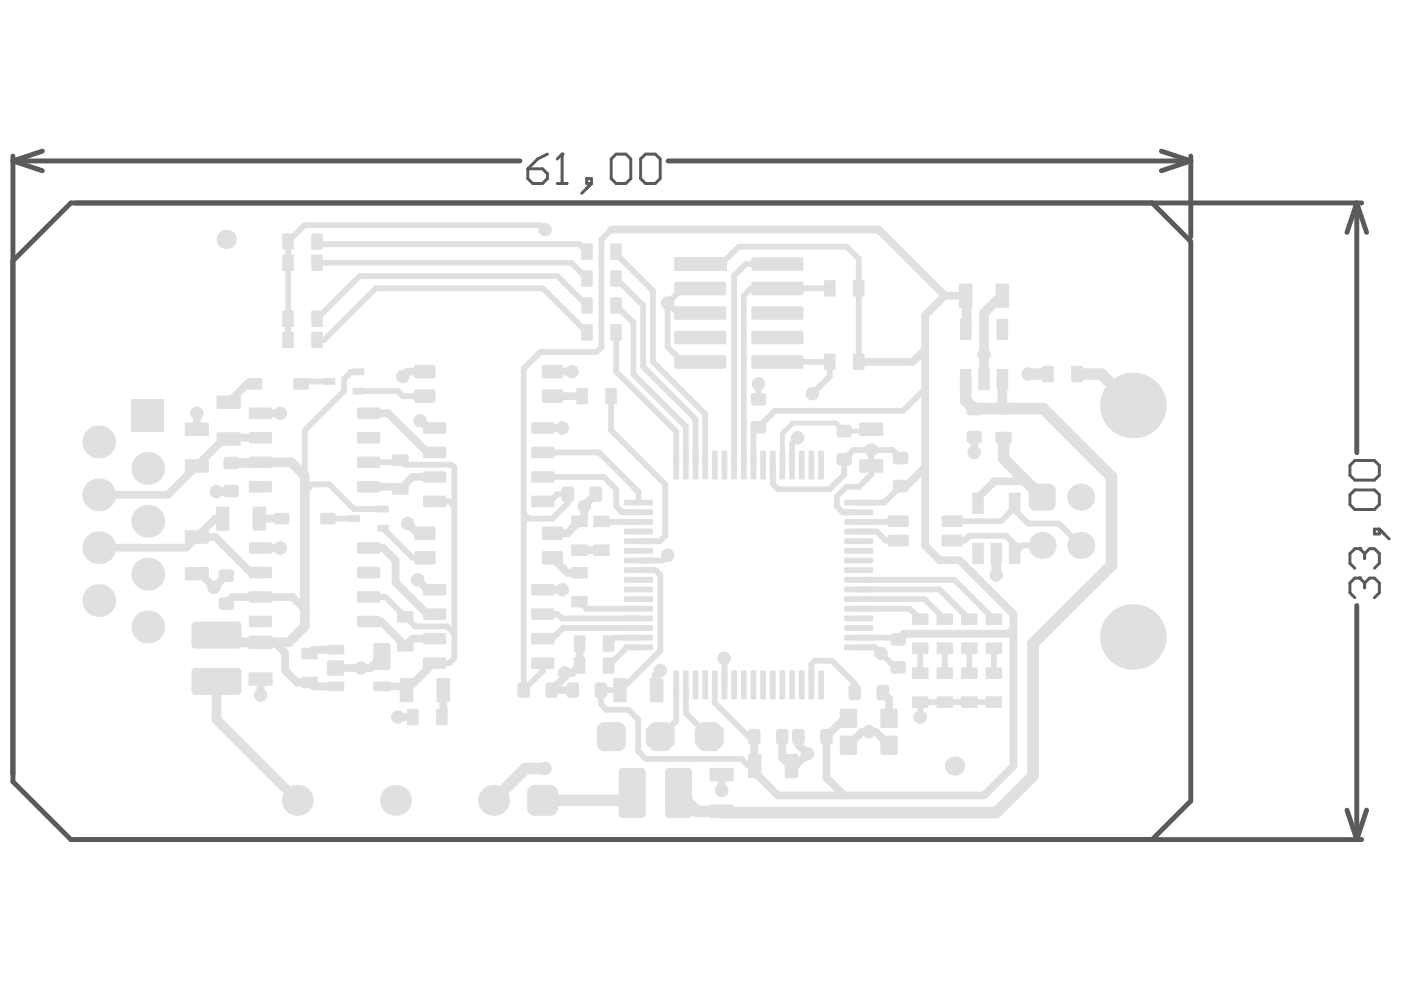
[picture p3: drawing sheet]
<svg xmlns="http://www.w3.org/2000/svg" width="297mm" height="210mm" viewBox="0 0 297 210" stroke-linecap="round" stroke-linejoin="round" font-family="sans-serif">
<g fill="none" stroke="#5a5a5a" stroke-width="1">
<path d="M2.7 34.1l6.3 2M2.7 34.1h107.3M2.7 33v130.8M9 32l-6.3 2.1M141.3 34.1h110.6M245.7 32l6.2 2.1M251.9 34.1l-6.2 2M251.9 33v17.1M16 43h272.1M287 43l2.1 6.2M287 43l-2 6.2M287 43v52.8"/>
<path d="M287 128.1v49.5M16 177.6h272.1M285 171.4l2 6.2M289.1 171.4l-2.1 6.2"/>
</g>
<path d="M111.7 35.7h3.1l1 1.1v1l-1 1h-2.1l-1-1zM115.8 32.6l-2.1 1-2 2.1M117.9 38.8h2.1M118.9 32.6v6.2" fill="none" stroke="#5a5a5a" stroke-width=".62"/>
<circle cx="118.9" cy="32.6" r=".31" fill="#5a5a5a"/>
<path d="M118.9 32.6l-1 1M124.1 37.8h1.1v1h-1.1zM125.2 38.8l-2.1 2.1M129.3 33.6l1-1h2.1l1.1 1v4.2l-1.1 1h-2.1l-1-1zM135.5 33.6l1.1-1h2l1.1 1v4.2l-1.1 1h-2l-1.1-1zM287.7 122.3h-1.1l-1 1.1v2l1 1.1" fill="none" stroke="#5a5a5a" stroke-width=".62"/>
<circle cx="287.7" cy="122.3" r=".31" fill="#5a5a5a"/>
<path d="M287.7 116.1h-1.1l-1 1v2.1l1 1M287.7 122.3l1 1.1M288.7 123.4v1M288.7 123.4l1-1.1h1.1l1 1.1v2l-1 1.1" fill="none" stroke="#5a5a5a" stroke-width=".62"/>
<circle cx="287.7" cy="116.1" r=".31" fill="#5a5a5a"/>
<path d="M285.6 98.5l1-1.1h4.2l1 1.1v2.1l-1 1h-4.2l-1-1zM285.6 104.7l1-1h4.2l1 1v2.1l-1 1h-4.2l-1-1zM287.7 116.1l1 1M288.7 117.1v1.1M288.7 117.1l1-1h1.1l1 1v2.1l-1 1M290.8 112h1v1h-1zM291.8 112l2.1 2" fill="none" stroke="#5a5a5a" stroke-width=".62"/>
<path d="M2.7 55.2l12.3-12.2h228.8l8.1 8.1v118.4l-8.1 8.1h-228.8l-12.3-12.2z" fill="none" stroke="#5a5a5a" stroke-width="1"/>
<g fill="none" stroke="#e0e0e0" stroke-width="1.6">
<path d="M129.3 48.6h56.6M89.9 78.6h-3.6l-1.1 1.1M116.9 78.6h4.1M195.7 74l-2.6 2.6h-11.4M195.7 66.7v48.7M199.9 62.6h4.6M41.6 87.4v3.4M53.9 81.2h-1.6l-3.9 3.9M55.1 87.4h4.2M55.1 92.6h-6.5l-.2 .3h-1l-11.9 11.8h-14.6M78 87.4h4.1l8.3 8.3h1.5M88.9 89l1.5 1.6h1.5"/>
<path d="M114.8 90.6h4.2M116.9 83.8h6.3M195.7 98.9l-4 3.9h-1.2M206.1 92.5v3.2M41.6 113.6h3.9l7.6 7.5h2M47.1 109.7h-1.6l-6.1 6.2h-18.5M48.9 103.9l-.1 .1h-3M54.9 109.7h4.7M55.1 116h4.2M78 116h3.1l2.6 2.6v4.6l6.7 6.8h1.5M86.3 110.8l2 2h1.6M91.9 100.9h-4.6l-2.6 2.6-.5-.5h-6.2"/>
<path d="M116.9 118l3.1 3.2h2.6M122.6 116.4h4.7M126.1 104.6l-2.5 2.4v2.3l-3.6 3.5h-3.1M217.1 101.8h-6.7l-3.5 3.5v1.2M41.6 121.4h.8l2.9 2.9 2.6-2.5M47.9 127.7l1.4-1.4h12.6l2.6 2.6M58.1 135.9l2.2 2.2v3.8l2.6 2.5h2.6l.8 .8h4.7M71 137.5h-4.7l-.8 .8M78 131.5h2.6l5.1 5.1 1.6-1.5h4.6M80.8 138.9l-2.5 2.5h-7.3M88.3 122.7l2.1 2.1h1.5M114.8 124.8h4.2"/>
<path d="M122.6 136.2v4.6l-1.5 1.6h-1.6v.9l-2.8 2.7h4.5M191.2 134.1l-1.2 1.2M55.1 143.7v3.4M84.2 151.7h3.2M91.9 140.3h-.2l-5.7 5.7-.8-.8h-4.4M93.8 146v5.4l-.3 .3M139.7 141.9l-1 1v3.1M159.6 155.9v5.9l.3 .3v1.5l4.7 4.7h43.6M165.5 155.9v4.4l1.7 1.8M168.9 155.9v1.7l1.9 1.9-2.6 2.6h-.7M179.5 152h-.8l-3.9 3.9v8.6l3.8 3.8M179.5 157.7l2.9-2.9h2.8l2.9 2.9"/>
<path d="M186.8 146.5l1.3 1.4v4.1M152.7 163.9v3.4"/>
</g>
<g fill="none" stroke="#e0e0e0" stroke-width="1.2">
<path d="M67.1 55.6h53.7l3.4 3.3M67.1 51.1l.5 .6h55l1.6 1.5M115.3 48.6l-.9-1h-50l-3.5 3.5v20.8M129.3 48.6l-2 2v22.9l-1.1 1h-11.9l-3.5 3.5v68l4-4v-1.7M130.3 58.9l5.8 5.7v13l11 11.1v9.7M130.4 53.8l7.7 7.7v15.1l11.1 11v10.8M148.1 55.9h4.5l3.7-3.7h22.8l2.6 2.5v21.9M164.5 55.9h-6.7l-2.5 2.5v40M75.8 78.7h-1.5l-1.5 1.5v2.6l-8.3 8.3v9.6M124.2 70.3l-9.4-9.3h-35.3l-10.9 10.9h-1.5M124.2 64.6l-6.2-6.2h-41.9l-9 9M130.3 64.6l3.7 3.7v10.9l11.1 11.1v8.1"/>
<path d="M130.4 70.3v8.3l12.7 12.7v7.1M141.3 64.1v9.4l3.1 3.1h3.7M141.3 64.1l2.1 2.1h4.7M148.1 61.1h-3.8l-3 3M164.5 61v.1M164.5 76.6h.1M164.5 76.6h11.1v3l-3.7 3.7M175.6 61l-16.7 .1-1.5 1.5v35.8M69.7 80.7h-5.5l-.5 .5M75.8 82.8h8.4l1 1h4.7M78 97.8h6.2l.5-.5 1 1h9.9l.5 .6v40.4l-1 1h-3.2M114.8 95.7h11.9l8.4 8.4v2.3"/>
<path d="M129.3 83.8v7.2l11.4 11.5v10.9l-1.1 1.1h-4.5M160.5 81.2v3.3M168.8 92.6l-1.2 1.2v4.6M184.3 95.2v5.2l-2.6 2.6h-2.6l-2 2.1v2l1.2 1.3h3.4M190.5 96.9l-1.7-1.7h-8.3l-1.9 1.9v3.3l-3.1 3.1h-10.9l-1.1-1.1v-4M195.7 82.3l-4.6 4.6h-27.2l-4.5 4.6v6.9M64.5 104l1.5-1.5h3.7l5.2 5.2h6.1M69.4 109.7h5.5M81 111.8l6.3 6.2h2.6M91.9 106.1h3.2l1 1M114.8 106.1h1.6l1.5-1.5h2.2v1.9l-3.2 3.2h-5.1l-1-1M114.8 100.9h13l2.6 2.6v3.6l1.2 1.3h3.5"/>
<path d="M127.3 110.3l.1 .1h7.7M141.3 117.5l-1.1 1.1h-5.1M190.5 102.8l-3.5 3.6h-5.3M201.5 114.4h2.6l1-1h7.8l1.8 1.8v1.9l1.7-1.7h4.1M214.7 106.5v1.4l2.8 2.9h6.5l4.6 4.6M214.7 107.4l-2.9 2.9h-10.3M78 126.3h3.5l6.3 6.2h6.8l1.5 1.6M114.8 130h3.1l.9 .8h16.3M122.6 127.3l1.5 1.5h11M135.1 120.6h3.6l1 1.1v16l-8.3 8.3h-4.3v3l1.2 1.2h4.7l2 2v6.8l1.6 1.6h20.3l1.5 1.5h1.3M135.1 137h-2.5l-3.8 3.8M135.1 134.9h-5.1l-1.2 1.3"/>
<path d="M135.1 132.9h-16l-2.2 2.2h-2.1M153.2 139.3l.1 5.6M181.7 137h3.4l4.3 4.2h.6M181.7 134.9h8l.3 .4M151.2 144.9v3.8l7.2 7.2h1.2M171.7 144.9v-4.4l.7-.7h3.6l4.8 4.8v1.9"/>
</g>
<path d="M204.3 80.3v4.5l1.8 1.8 6.2-.1M212.3 97.1l8.2 8.1M115.3 162.6h-4.1l-6.8 6.8M133.8 167.8l-1.6 1.6h-17.4M218.6 164.2l-7.8 7.7h-57.9l-.2-.2h-5.3l-3.8-3.9" fill="none" stroke="#e0e0e0" stroke-width="2.4"/>
<path d="M204.5 62.6v6.9M48.9 98l12.7-.2 2.9 2.9v31.8l-3.4 3.4h-13.8l-1.5-1.5M210.8 117.1v4.6M45.8 144.2v8l17.1 17.2" fill="none" stroke="#e0e0e0" stroke-width="2"/>
<path d="M184.3 91l-.2 .2h-5.5l-1.7-1.7h-9.2l-2.2 2.2v6.7" fill="none" stroke="#e0e0e0" stroke-width="1"/>
<circle cx="205.8" cy="121.3" r=".82" fill="#e0e0e0"/>
<path d="M185.9 48.6l14 14-4.2 4.1M195.7 115.4l3.1 3.2h4.2l11.4 11.4v32.1l-6.2 6.2M204.2 119.8h.1M205.2 120.8h.1M214.4 133.1l-1 1h-22.2" fill="none" stroke="#e0e0e0" stroke-width="1.6"/>
<g fill="none" stroke="#e0e0e0" stroke-width="1.2">
<path d="M181.7 112.5h3.8l1.9 1.9h2.6M190 110.3l-.1 .1h-8.2M181.7 122.7h20.2l8.4 8.3M181.7 124.7h17.1l6.3 6.3M181.7 126.8h13.9l4.3 4.2M181.7 128.8h10.8l2.2 2.2M194.7 137.2v5.2M199.9 137.2v5.2M205.1 137.2v5.2M210.3 137.2v5.2M143.1 144.9v7.6l-3.4 3.4M145.1 144.9v6l5 5"/>
<path d="M210.3 148.6h-15.6v3.1"/>
</g>
<path d="M217.5 79.2h4.2M227.9 79.2h5.1l6.7 6.6M212.3 86.5h8.4l14.5 14.4v18.7l-16.6 16.6v28M212.3 92.6v4.5" fill="none" stroke="#e0e0e0" stroke-width="2.4"/>
<path d="M204.5 69.5l-.2 .2M211.9 62.6l-3.7 3.6v14.1M212.1 80.3v5.9l.2 .3" fill="none" stroke="#e0e0e0" stroke-width="2"/>
<g fill="#e0e0e0">
<path d="M116.4 166.1v1.6zM116.4 166.1a1.63 1.63 0 0 1 1.7 1.6h-1.7z"/>
<path d="M111.5 167.7h1.7zM112 166.6l.7-.5h.5v1.6h-1.7l.1-.4z"/>
<path d="M113.2 171v1.6zM111.5 171h1.7v1.6a1.63 1.63 0 0 1-1.7-1.6z"/>
<path d="M116.4 171h1.7zM116.4 171h1.7a1.63 1.63 0 0 1-1.7 1.6z"/>
<path d="M130.9 152.8v1.5zM130.9 152.8a1.53 1.53 0 0 1 1.5 1.5h-1.5z"/>
<path d="M126.3 154.3h1.5zM126.6 153.4l.7-.5 .5-.1v1.5h-1.5z"/>
<path d="M127.8 157.4v1.5zM126.3 157.4h1.5v1.5a1.53 1.53 0 0 1-1.5-1.5z"/>
<path d="M130.9 157.4h1.5zM130.9 157.4h1.5a1.53 1.53 0 0 1-1.5 1.5z"/>
<path d="M217.6 103.8h1.4zM217.9 102.9l.7-.5 .4-.1v1.5h-1.4z"/>
<path d="M219 106.6v1.5zM217.6 106.6h1.4v1.5a1.43 1.43 0 0 1-1.4-1.5z"/>
<path d="M221.9 106.6h1.4zM221.9 106.6h1.4a1.43 1.43 0 0 1-1.4 1.5z"/>
<path d="M221.9 102.3v1.5zM221.9 102.3a1.43 1.43 0 0 1 1.4 1.5h-1.4z"/>
<path d="M67.7 108.9h.4zM67.8 108.7l.3-.2v.4h-.4z"/>
<path d="M68.1 110.6v.4zM67.7 110.6h.4v.4z"/>
<path d="M70.6 110.6h.4zM70.6 110.6h.4l-.4 .4z"/>
<path d="M70.6 108.5v.4zM70.6 108.5l.4 .4h-.4z"/>
<path d="M57.9 108.9h.4zM58 108.7l.3-.2v.4h-.4z"/>
<path d="M58.3 110.6v.4zM57.9 110.6h.4v.4z"/>
<path d="M60.8 110.6h.4zM60.8 110.6h.4l-.4 .4z"/>
<path d="M60.8 108.5v.4zM60.8 108.5l.4 .4h-.4z"/>
<path d="M62 80.4h.4zM62.1 80.2l.3-.2v.4h-.4z"/>
<path d="M62.4 82.1v.4zM62 82.1h.4v.4z"/>
<path d="M64.9 82.1h.4zM64.9 82.1h.4l-.4 .4z"/>
<path d="M64.9 80v.4zM64.9 80l.4 .4h-.4z"/>
<path d="M52.2 80.4h.4zM52.3 80.2l.3-.2v.4h-.4z"/>
<path d="M52.6 82.1v.4zM52.2 82.1h.4v.4z"/>
<path d="M55.1 82.1h.4zM55.1 82.1h.4l-.4 .4z"/>
<path d="M55.1 80v.4zM55.1 80l.4 .4h-.4z"/>
<path d="M220.5 77.7h.2zM220.6 77.5l.1-.1v.3h-.2z"/>
<path d="M220.7 80.6v.3zM220.5 80.6h.2v.3z"/>
<path d="M222.7 80.6h.3zM222.7 80.6h.3l-.3 .3z"/>
<path d="M222.7 77.4v.3zM222.7 77.4l.3 .3h-.3z"/>
<path d="M226.6 77.7h.3zM226.7 77.5l.2-.1v.3h-.3z"/>
<path d="M226.9 80.6v.3zM226.6 80.6h.3v.3z"/>
<path d="M228.8 80.6h.3zM228.8 80.6h.3l-.3 .3z"/>
<path d="M228.8 77.4v.3zM228.8 77.4l.3 .3h-.3z"/>
<path d="M182.7 78.1h.2zM182.7 78.1h.2l-.2 .2z"/>
<path d="M182.7 74.8v.3zM182.7 74.8l.2 .3h-.2z"/>
<path d="M180.5 75.1h.2zM180.5 74.9l.2-.1v.3h-.2z"/>
<path d="M180.7 78.1v.2zM180.5 78.1h.2v.2z"/>
<path d="M176.5 78.1h.3zM176.5 78.1h.3l-.3 .2z"/>
<path d="M176.5 74.8v.3zM176.5 74.8l.3 .3h-.3z"/>
<path d="M174.3 75.1h.3zM174.4 74.9l.2-.1v.3h-.3z"/>
<path d="M174.6 78.1v.2zM174.3 78.1h.3v.2z"/>
<path d="M182.7 62.5h.2zM182.7 62.5h.2l-.2 .2z"/>
<path d="M182.7 59.3v.2zM182.7 59.3l.2 .2h-.2z"/>
<path d="M180.5 59.5h.2zM180.5 59.3h.2v.2h-.2z"/>
<path d="M180.7 62.5v.2zM180.5 62.5h.2v.2z"/>
<path d="M176.5 62.5h.3zM176.5 62.5h.3l-.3 .2z"/>
<path d="M176.5 59.3v.2zM176.5 59.3l.3 .2h-.3z"/>
<path d="M174.3 59.5h.3zM174.4 59.3h.2v.2h-.3z"/>
<path d="M174.6 62.5v.2zM174.3 62.5h.3v.2z"/>
<path d="M91.7 79.6h.5zM91.7 79.6h.5l-.3 .4-.2 .1z"/>
<path d="M91.7 77.2v.4zM91.7 77.2l.4 .2 .1 .2h-.5z"/>
<path d="M87.7 77.6h.4zM87.7 77.4l.4-.2v.4h-.4z"/>
<path d="M88.1 79.6v.5zM87.7 79.6h.4v.5l-.2-.1z"/>
<path d="M91.7 84.8h.5zM91.7 84.8h.5l-.3 .4h-.2z"/>
<path d="M91.7 82.4v.4zM91.7 82.4l.4 .2 .1 .2h-.5z"/>
<path d="M87.7 82.8h.4zM87.7 82.6l.4-.2v.4h-.4z"/>
<path d="M88.1 84.8v.4zM87.7 84.8h.4v.4h-.2z"/>
<path d="M118.7 79.6h.4zM118.7 79.6h.4l-.2 .4-.2 .1z"/>
<path d="M118.7 77.2v.4zM118.7 77.2l.2 .1 .2 .3h-.4z"/>
<path d="M114.6 77.6h.4zM114.7 77.4l.3-.2v.4h-.4z"/>
<path d="M115 79.6v.5zM114.6 79.6h.4v.5l-.2-.1z"/>
<path d="M118.7 84.8h.4zM118.7 84.8h.4l-.2 .4h-.2z"/>
<path d="M118.7 82.4v.4zM118.7 82.4l.2 .1 .2 .3h-.4z"/>
<path d="M114.6 82.8h.4zM114.7 82.6l.3-.2v.4h-.4z"/>
<path d="M115 84.8v.4zM114.6 84.8h.4v.4h-.2z"/>
<path d="M118.7 119h.4zM118.7 119h.4l-.2 .4-.2 .1z"/>
<path d="M118.7 116.6v.4zM118.7 116.6l.4 .2v.2h-.4z"/>
<path d="M114.6 117h.4zM114.7 116.8l.3-.2v.4h-.4z"/>
<path d="M115 119v.5zM114.6 119h.4v.5l-.2-.1z"/>
<path d="M118.7 113.8h.4zM118.7 113.8h.4v.3l-.4 .2z"/>
<path d="M118.7 111.4v.4zM118.7 111.4l.2 .1 .2 .3h-.4z"/>
<path d="M114.6 111.8h.4zM114.7 111.6l.3-.2v.4h-.4z"/>
<path d="M115 113.8v.5zM114.6 113.8h.4v.5l-.3-.2z"/>
<path d="M91.7 119h.5zM91.7 119h.5l-.3 .4-.2 .1z"/>
<path d="M91.7 116.6v.4zM91.7 116.6l.4 .2 .1 .2h-.5z"/>
<path d="M87.7 117h.4zM87.7 116.8l.4-.2v.4h-.4z"/>
<path d="M88.1 119v.5zM87.7 119h.4v.5l-.2-.1z"/>
<path d="M91.7 113.8h.5zM91.7 113.8h.5l-.1 .3-.4 .2z"/>
<path d="M91.7 111.4v.4zM91.7 111.4l.2 .1 .3 .3h-.5z"/>
<path d="M87.7 111.8h.4zM87.7 111.6l.4-.2v.4h-.4z"/>
<path d="M88.1 113.8v.5zM87.7 113.8h.4v.5l-.4-.2z"/>
<path d="M94 91.4h.4zM94 91.4h.4l-.4 .4z"/>
<path d="M94 89.3v.4zM94 89.3l.4 .4h-.4z"/>
<path d="M89.5 89.7h.4zM89.5 89.5l.4-.2v.4h-.4z"/>
<path d="M89.9 91.4v.4zM89.5 91.4h.4v.4z"/>
<path d="M94 96.6h.4zM94 96.6h.4l-.4 .4z"/>
<path d="M94 94.5v.4zM94 94.5l.4 .4h-.4z"/>
<path d="M89.5 94.9h.4zM89.5 94.7l.4-.2v.4h-.4z"/>
<path d="M89.9 96.6v.4zM89.5 96.6h.4v.4z"/>
<path d="M94 101.8h.4zM94 101.8h.4l-.4 .4z"/>
<path d="M94 99.7v.4zM94 99.7l.4 .4h-.4z"/>
<path d="M89.5 100.1h.4zM89.5 99.9l.4-.2v.4h-.4z"/>
<path d="M89.9 101.8v.4zM89.5 101.8h.4v.4z"/>
<path d="M94 107h.4zM94 107h.4l-.4 .3z"/>
<path d="M94 104.9v.4zM94 104.9l.4 .4h-.4z"/>
<path d="M89.5 105.3h.4zM89.5 105.1l.4-.2v.4h-.4z"/>
<path d="M89.9 107v.3zM89.5 107h.4v.3z"/>
<path d="M116.9 91.4h.4zM116.9 91.4h.4l-.4 .4z"/>
<path d="M116.9 89.3v.4zM116.9 89.3l.4 .4h-.4z"/>
<path d="M112.4 89.7h.3zM112.4 89.5l.3-.2v.4h-.3z"/>
<path d="M112.7 91.4v.4zM112.4 91.4h.3v.4z"/>
<path d="M116.9 96.6h.4zM116.9 96.6h.4l-.4 .4z"/>
<path d="M116.9 94.5v.4zM116.9 94.5l.4 .4h-.4z"/>
<path d="M112.4 94.9h.3zM112.4 94.7l.3-.2v.4h-.3z"/>
<path d="M112.7 96.6v.4zM112.4 96.6h.3v.4z"/>
<path d="M116.9 101.8h.4zM116.9 101.8h.4l-.4 .4z"/>
<path d="M116.9 99.7v.4zM116.9 99.7l.4 .4h-.4z"/>
<path d="M112.4 100.1h.3zM112.4 99.9l.3-.2v.4h-.3z"/>
<path d="M112.7 101.8v.4zM112.4 101.8h.3v.4z"/>
<path d="M116.9 107h.4zM116.9 107h.4l-.4 .3z"/>
<path d="M116.9 104.9v.4zM116.9 104.9l.4 .4h-.4z"/>
<path d="M112.4 105.3h.3zM112.4 105.1l.3-.2v.4h-.3z"/>
<path d="M112.7 107v.3zM112.4 107h.3v.3z"/>
<path d="M80.1 103.9h.3zM80.1 103.9h.3l-.3 .3z"/>
<path d="M80.1 101.8v.3zM80.1 101.8l.3 .3h-.3z"/>
<path d="M75.5 102.1h.4zM75.6 102l.3-.2v.3h-.4z"/>
<path d="M75.9 103.9v.3zM75.5 103.9h.4v.3z"/>
<path d="M80.1 98.7h.3zM80.1 98.7h.3l-.3 .3z"/>
<path d="M80.1 96.6v.4zM80.1 96.6l.3 .4h-.3z"/>
<path d="M75.5 97h.4zM75.6 96.8l.3-.2v.4h-.4z"/>
<path d="M75.9 98.7v.3zM75.5 98.7h.4v.3z"/>
<path d="M80.1 93.5h.3zM80.1 93.5h.3l-.3 .4z"/>
<path d="M80.1 91.4v.4zM80.1 91.4l.3 .4h-.3z"/>
<path d="M75.5 91.8h.4zM75.6 91.6l.3-.2v.4h-.4z"/>
<path d="M75.9 93.5v.4zM75.5 93.5h.4v.4z"/>
<path d="M80.1 88.3h.3zM80.1 88.3h.3l-.3 .4z"/>
<path d="M80.1 86.2v.4zM80.1 86.2l.3 .4h-.3z"/>
<path d="M75.5 86.6h.4zM75.6 86.4l.3-.2v.4h-.4z"/>
<path d="M75.9 88.3v.4zM75.5 88.3h.4v.4z"/>
<path d="M57.2 103.9h.4zM57.2 103.9h.4l-.4 .3z"/>
<path d="M57.2 101.8v.3zM57.2 101.8l.4 .3h-.4z"/>
<path d="M52.7 102.1h.3zM52.7 102l.3-.2v.3h-.3z"/>
<path d="M53 103.9v.3zM52.7 103.9h.3v.3z"/>
<path d="M57.2 98.7h.4zM57.2 98.7h.4l-.4 .3z"/>
<path d="M57.2 96.6v.4zM57.2 96.6l.4 .4h-.4z"/>
<path d="M52.7 97h.3zM52.7 96.8l.3-.2v.4h-.3z"/>
<path d="M53 98.7v.3zM52.7 98.7h.3v.3z"/>
<path d="M57.2 93.5h.4zM57.2 93.5h.4l-.4 .4z"/>
<path d="M57.2 91.4v.4zM57.2 91.4l.4 .4h-.4z"/>
<path d="M52.7 91.8h.3zM52.7 91.6l.3-.2v.4h-.3z"/>
<path d="M53 93.5v.4zM52.7 93.5h.3v.4z"/>
<path d="M57.2 88.3h.4zM57.2 88.3h.4l-.4 .4z"/>
<path d="M57.2 86.2v.4zM57.2 86.2l.4 .4h-.4z"/>
<path d="M52.7 86.6h.3zM52.7 86.4l.3-.2v.4h-.3z"/>
<path d="M53 88.3v.4zM52.7 88.3h.3v.4z"/>
<path d="M57.2 116.8h.4zM57.2 116.8h.4l-.4 .4z"/>
<path d="M57.2 114.7v.4zM57.2 114.7l.4 .4h-.4z"/>
<path d="M52.7 115.1h.3zM52.7 114.9l.3-.2v.4h-.3z"/>
<path d="M53 116.8v.4zM52.7 116.8h.3v.4z"/>
<path d="M57.2 122h.4zM57.2 122h.4l-.4 .4z"/>
<path d="M57.2 119.9v.4zM57.2 119.9l.4 .4h-.4z"/>
<path d="M52.7 120.3h.3zM52.7 120.1l.3-.2v.4h-.3z"/>
<path d="M53 122v.4zM52.7 122h.3v.4z"/>
<path d="M57.2 127.2h.4zM57.2 127.2h.4l-.4 .4z"/>
<path d="M57.2 125.1v.4zM57.2 125.1l.4 .4h-.4z"/>
<path d="M52.7 125.5h.3zM52.7 125.3l.3-.2v.4h-.3z"/>
<path d="M53 127.2v.4zM52.7 127.2h.3v.4z"/>
<path d="M57.2 132.4h.4zM57.2 132.4h.4l-.4 .3z"/>
<path d="M57.2 130.3v.4zM57.2 130.3l.4 .4h-.4z"/>
<path d="M52.7 130.7h.3zM52.7 130.5l.3-.2v.4h-.3z"/>
<path d="M53 132.4v.3zM52.7 132.4h.3v.3z"/>
<path d="M80.1 116.8h.3zM80.1 116.8h.3l-.3 .4z"/>
<path d="M80.1 114.7v.4zM80.1 114.7l.3 .4h-.3z"/>
<path d="M75.5 115.1h.4zM75.6 114.9l.3-.2v.4h-.4z"/>
<path d="M75.9 116.8v.4zM75.5 116.8h.4v.4z"/>
<path d="M80.1 122h.3zM80.1 122h.3l-.3 .4z"/>
<path d="M80.1 119.9v.4zM80.1 119.9l.3 .4h-.3z"/>
<path d="M75.5 120.3h.4zM75.6 120.1l.3-.2v.4h-.4z"/>
<path d="M75.9 122v.4zM75.5 122h.4v.4z"/>
<path d="M80.1 127.2h.3zM80.1 127.2h.3l-.3 .4z"/>
<path d="M80.1 125.1v.4zM80.1 125.1l.3 .4h-.3z"/>
<path d="M75.5 125.5h.4zM75.6 125.3l.3-.2v.4h-.4z"/>
<path d="M75.9 127.2v.4zM75.5 127.2h.4v.4z"/>
<path d="M80.1 132.4h.3zM80.1 132.4h.3l-.3 .3z"/>
<path d="M80.1 130.3v.4zM80.1 130.3l.3 .4h-.3z"/>
<path d="M75.5 130.7h.4zM75.6 130.5l.3-.2v.4h-.4z"/>
<path d="M75.9 132.4v.3zM75.5 132.4h.4v.3z"/>
<path d="M116.9 141.2h.4zM116.9 141.2h.4l-.4 .3z"/>
<path d="M116.9 139.1v.4zM116.9 139.1l.4 .4h-.4z"/>
<path d="M112.4 139.5h.3zM112.4 139.3l.3-.2v.4h-.3z"/>
<path d="M112.7 141.2v.3zM112.4 141.2h.3v.3z"/>
<path d="M116.9 136h.4zM116.9 136h.4l-.4 .4z"/>
<path d="M116.9 133.9v.4zM116.9 133.9l.4 .4h-.4z"/>
<path d="M112.4 134.3h.3zM112.4 134.1l.3-.2v.4h-.3z"/>
<path d="M112.7 136v.4zM112.4 136h.3v.4z"/>
<path d="M116.9 130.8h.4zM116.9 130.8h.4l-.4 .4z"/>
<path d="M116.9 128.7v.4zM116.9 128.7l.4 .4h-.4z"/>
<path d="M112.4 129.1h.3zM112.4 128.9l.3-.2v.4h-.3z"/>
<path d="M112.7 130.8v.4zM112.4 130.8h.3v.4z"/>
<path d="M116.9 125.6h.4zM116.9 125.6h.4l-.4 .4z"/>
<path d="M116.9 123.5v.4zM116.9 123.5l.4 .4h-.4z"/>
<path d="M112.4 123.9h.3zM112.4 123.7l.3-.2v.4h-.3z"/>
<path d="M112.7 125.6v.4zM112.4 125.6h.3v.4z"/>
<path d="M94 141.2h.4zM94 141.2h.4l-.4 .3z"/>
<path d="M94 139.1v.4zM94 139.1l.4 .4h-.4z"/>
<path d="M89.5 139.5h.4zM89.5 139.3l.4-.2v.4h-.4z"/>
<path d="M89.9 141.2v.3zM89.5 141.2h.4v.3z"/>
<path d="M94 136h.4zM94 136h.4l-.4 .4z"/>
<path d="M94 133.9v.4zM94 133.9l.4 .4h-.4z"/>
<path d="M89.5 134.3h.4zM89.5 134.1l.4-.2v.4h-.4z"/>
<path d="M89.9 136v.4zM89.5 136h.4v.4z"/>
<path d="M94 130.8h.4zM94 130.8h.4l-.4 .4z"/>
<path d="M94 128.7v.4zM94 128.7l.4 .4h-.4z"/>
<path d="M89.5 129.1h.4zM89.5 128.9l.4-.2v.4h-.4z"/>
<path d="M89.9 130.8v.4zM89.5 130.8h.4v.4z"/>
<path d="M94 125.6h.4zM94 125.6h.4l-.4 .4z"/>
<path d="M94 123.5v.4zM94 123.5l.4 .4h-.4z"/>
<path d="M89.5 123.9h.4zM89.5 123.7l.4-.2v.4h-.4z"/>
<path d="M89.9 125.6v.4zM89.5 125.6h.4v.4z"/>
<path d="M79 136.6h.5zM79 136.3l.5-.2v.5h-.5z"/>
<path d="M79.5 141.2v.6zM79 141.2h.5v.6l-.3-.1z"/>
<path d="M82.1 141.2h.5zM82.1 141.2h.5l-.2 .5-.3 .1z"/>
<path d="M82.1 136.1v.5zM82.1 136.1h.3l.2 .5h-.5z"/>
<path d="M79 144.5h.3zM79 144.4l.3-.2v.3h-.3z"/>
<path d="M79.3 146v.3zM79 146h.3v.3z"/>
<path d="M82.3 146h.3zM82.3 146h.3l-.3 .3z"/>
<path d="M82.3 144.2v.3zM82.3 144.2l.3 .3h-.3z"/>
<path d="M69.1 144.5h.4zM69.2 144.4l.3-.2v.3h-.4z"/>
<path d="M69.5 146v.3zM69.1 146h.4v.3z"/>
<path d="M72.5 146h.3zM72.5 146h.3l-.3 .3z"/>
<path d="M72.5 144.2v.3zM72.5 144.2l.3 .3h-.3z"/>
<path d="M69.1 140.2h.5zM69.2 140l.4-.3v.5h-.5z"/>
<path d="M69.6 142.5v.5zM69.1 142.5h.5v.5l-.4-.3z"/>
<path d="M72.3 142.5h.5zM72.3 142.5h.5v.2l-.5 .3z"/>
<path d="M72.3 139.7v.5zM72.3 139.7l.5 .3v.2h-.5z"/>
<path d="M69.1 136.8h.4zM69.2 136.6l.3-.1v.3h-.4z"/>
<path d="M69.5 138.2v.3zM69.1 138.2h.4v.3z"/>
<path d="M72.5 138.2h.3zM72.5 138.2h.3l-.3 .3z"/>
<path d="M72.5 136.5v.3zM72.5 136.5l.3 .3h-.3z"/>
<path d="M67 137.1v.2zM67 137.1l.2 .2h-.2z"/>
<path d="M63.8 137.3h.2zM63.8 137.1h.2v.2h-.2z"/>
<path d="M64 139.3v.2zM63.8 139.3h.2v.2z"/>
<path d="M67 139.3h.2zM67 139.3h.2l-.2 .2z"/>
<path d="M67 143.2v.2zM67 143.2l.2 .2h-.2z"/>
<path d="M63.8 143.4h.2zM63.8 143.3l.2-.1v.2h-.2z"/>
<path d="M64 145.4v.2zM63.8 145.4h.2v.2z"/>
<path d="M67 145.4h.2zM67 145.4h.2l-.2 .2z"/>
<path d="M87.2 148.3h.2zM87.2 148.3h.2l-.2 .3z"/>
<path d="M87.2 143.5v.3zM87.2 143.5l.2 .3h-.2z"/>
<path d="M84.6 143.8h.3zM84.6 143.6l.3-.1v.3h-.3z"/>
<path d="M84.9 148.3v.3zM84.6 148.3h.3v.3z"/>
<path d="M94.9 148.3h.3zM94.9 148.3h.3l-.3 .3z"/>
<path d="M94.9 143.5v.3zM94.9 143.5l.3 .3h-.3z"/>
<path d="M92.3 143.8h.3zM92.4 143.6l.2-.1v.3h-.3z"/>
<path d="M92.6 148.3v.3zM92.3 148.3h.3v.3z"/>
<path d="M94.5 153.2h.2zM94.5 153.2h.2l-.2 .3z"/>
<path d="M94.5 150v.2zM94.5 150l.2 .2h-.2z"/>
<path d="M92.3 150.2h.2zM92.3 150.1l.2-.1v.2h-.2z"/>
<path d="M92.5 153.2v.3zM92.3 153.2h.2v.3z"/>
<path d="M88.3 153.2h.3zM88.3 153.2h.3l-.3 .3z"/>
<path d="M88.3 150v.2zM88.3 150l.3 .2h-.3z"/>
<path d="M86.1 150.2h.3zM86.2 150.1l.2-.1v.2h-.3z"/>
<path d="M86.4 153.2v.3zM86.1 153.2h.3v.3z"/>
<path d="M70.7 81.2h.2zM70.7 81.2h.2l-.2 .2z"/>
<path d="M70.7 80v.2zM70.7 80l.2 .2h-.2z"/>
<path d="M68.5 80.2h.2zM68.5 80.1l.2-.1v.2h-.2z"/>
<path d="M68.7 81.2v.2zM68.5 81.2h.2v.2z"/>
<path d="M76.9 79.2h.2zM76.9 79.2h.2l-.2 .2z"/>
<path d="M76.9 78v.2zM76.9 78l.2 .2h-.2z"/>
<path d="M74.6 78.2h.2zM74.7 78h.1v.2h-.2z"/>
<path d="M74.8 79.2v.2zM74.6 79.2h.2v.2z"/>
<path d="M76.9 83.3h.2zM76.9 83.3h.2l-.2 .2z"/>
<path d="M76.9 82v.3zM76.9 82l.2 .3h-.2z"/>
<path d="M74.6 82.3h.2zM74.7 82.1l.1-.1v.3h-.2z"/>
<path d="M74.8 83.3v.2zM74.6 83.3h.2v.2z"/>
<path d="M87.2 129.3v.2zM87.2 129.3l.3 .2h-.3z"/>
<path d="M84 129.5h.3zM84.1 129.4l.2-.1v.2h-.3z"/>
<path d="M84.3 131.5v.2zM84 131.5h.3v.2z"/>
<path d="M87.2 131.5h.3zM87.2 131.5h.3l-.3 .2z"/>
<path d="M87.2 135.4v.3zM87.2 135.4l.3 .3h-.3z"/>
<path d="M84 135.7h.3zM84.1 135.5l.2-.1v.3h-.3z"/>
<path d="M84.3 137.6v.3zM84 137.6h.3v.3z"/>
<path d="M87.2 137.6h.3zM87.2 137.6h.3l-.3 .3z"/>
<path d="M86.2 96.1v.3zM86.2 96.1l.2 .3h-.2z"/>
<path d="M83 96.4h.2zM83 96.2l.2-.1v.3h-.2z"/>
<path d="M83.2 98.3v.3zM83 98.3h.2v.3z"/>
<path d="M86.2 98.3h.2zM86.2 98.3h.2l-.2 .3z"/>
<path d="M86.2 102.2v.3zM86.2 102.2l.2 .3h-.2z"/>
<path d="M83 102.5h.2zM83 102.3l.2-.1v.3h-.2z"/>
<path d="M83.2 104.4v.3zM83 104.4h.2v.3z"/>
<path d="M86.2 104.4h.2zM86.2 104.4h.2l-.2 .3z"/>
<path d="M75.9 110.2h.2zM75.9 110.2h.2l-.2 .3z"/>
<path d="M75.9 109v.2zM75.9 109l.2 .2h-.2z"/>
<path d="M73.7 109.2h.2zM73.7 109.1l.2-.1v.2h-.2z"/>
<path d="M73.9 110.2v.3zM73.7 110.2h.2v.3z"/>
<path d="M82 108.2h.3zM82 108.2h.3l-.3 .2z"/>
<path d="M82 107v.2zM82 107l.3 .2h-.3z"/>
<path d="M79.8 107.2h.2zM79.9 107h.1v.2h-.2z"/>
<path d="M80 108.2v.2zM79.8 108.2h.2v.2z"/>
<path d="M82 112.3h.3zM82 112.3h.3l-.3 .2z"/>
<path d="M82 111.1v.2zM82 111.1l.3 .2h-.3z"/>
<path d="M79.8 111.3h.2zM79.9 111.1h.1v.2h-.2z"/>
<path d="M80 112.3v.2zM79.8 112.3h.2v.2z"/>
<path d="M121.1 128.3v.2zM120.8 128.3h.3v.2z"/>
<path d="M124.1 128.3h.2zM124.1 128.3h.2l-.2 .2z"/>
<path d="M124.1 126.1v.2zM124.1 126.1l.2 .2h-.2z"/>
<path d="M120.8 126.3h.3zM120.9 126.2l.2-.1v.2h-.3z"/>
<path d="M121.1 122.2v.2zM120.8 122.2h.3v.2z"/>
<path d="M124.1 122.2h.2zM124.1 122.2h.2l-.2 .2z"/>
<path d="M124.1 120v.2zM124.1 120l.2 .2h-.2z"/>
<path d="M120.8 120.2h.3zM120.9 120h.2v.2h-.3z"/>
<path d="M130.3 85.3h.2zM130.3 85.3h.2l-.2 .3z"/>
<path d="M130.3 82.1v.2zM130.3 82.1l.2 .2h-.2z"/>
<path d="M128.1 82.3h.2zM128.1 82.2l.2-.1v.2h-.2z"/>
<path d="M128.3 85.3v.3zM128.1 85.3h.2v.3z"/>
<path d="M124.1 85.3h.3zM124.1 85.3h.3l-.3 .3z"/>
<path d="M124.1 82.1v.2zM124.1 82.1l.3 .2h-.3z"/>
<path d="M121.9 82.3h.3zM122 82.2l.2-.1v.2h-.3z"/>
<path d="M122.2 85.3v.3zM121.9 85.3h.3v.3z"/>
<path d="M172 141.9v.3zM172 141.9l.3 .3h-.3z"/>
<path d="M171 142.2h.4zM171.1 142l.3-.1v.3h-.4z"/>
<path d="M171.4 147.7v.3zM171 147.7h.4v.3z"/>
<path d="M172 147.7h.3zM172 147.7h.3l-.3 .3z"/>
<path d="M174 141.9v.3zM174 141.9l.3 .3h-.3z"/>
<path d="M173.1 142.2h.3zM173.1 142l.3-.1v.3h-.3z"/>
<path d="M173.4 147.7v.3zM173.1 147.7h.3v.3z"/>
<path d="M174 147.7h.3zM174 147.7h.3l-.3 .3z"/>
<path d="M178.6 116.3h.3zM178.6 116.1l.3-.2v.4h-.3z"/>
<path d="M178.9 116.9v.3zM178.6 116.9h.3v.3z"/>
<path d="M184.4 116.9h.3zM184.4 116.9h.3l-.3 .3z"/>
<path d="M184.4 115.9v.4zM184.4 115.9l.3 .4h-.3z"/>
<path d="M178.6 114.2h.3zM178.6 114.1l.3-.2v.3h-.3z"/>
<path d="M178.9 114.8v.3zM178.6 114.8h.3v.3z"/>
<path d="M184.4 114.8h.3zM184.4 114.8h.3l-.3 .3z"/>
<path d="M184.4 113.9v.3zM184.4 113.9l.3 .3h-.3z"/>
<path d="M178.6 112.2h.3zM178.6 112l.3-.1v.3h-.3z"/>
<path d="M178.9 112.8v.3zM178.6 112.8h.3v.3z"/>
<path d="M184.4 112.8h.3zM184.4 112.8h.3l-.3 .3z"/>
<path d="M184.4 111.9v.3zM184.4 111.9l.3 .3h-.3z"/>
<path d="M178.6 110.1h.3zM178.6 110l.3-.2v.3h-.3z"/>
<path d="M178.9 110.7v.3zM178.6 110.7h.3v.3z"/>
<path d="M184.4 110.7h.3zM184.4 110.7h.3l-.3 .3z"/>
<path d="M184.4 109.8v.3zM184.4 109.8l.3 .3h-.3z"/>
<path d="M149.5 141.9v.3zM149.5 141.9l.3 .3h-.3z"/>
<path d="M148.6 142.2h.3zM148.6 142l.3-.1v.3h-.3z"/>
<path d="M148.9 147.7v.3zM148.6 147.7h.3v.3z"/>
<path d="M149.5 147.7h.3zM149.5 147.7h.3l-.3 .3z"/>
<path d="M143.4 141.9v.3zM143.4 141.9l.3 .3h-.3z"/>
<path d="M142.4 142.2h.4zM142.5 142l.3-.1v.3h-.4z"/>
<path d="M142.8 147.7v.3zM142.4 147.7h.4v.3z"/>
<path d="M143.4 147.7h.3zM143.4 147.7h.3l-.3 .3z"/>
<path d="M145.4 141.9v.3zM145.4 141.9l.3 .3h-.3z"/>
<path d="M144.5 142.2h.3zM144.5 142l.3-.1v.3h-.3z"/>
<path d="M144.8 147.7v.3zM144.5 147.7h.3v.3z"/>
<path d="M145.4 147.7h.3zM145.4 147.7h.3l-.3 .3z"/>
<path d="M147.5 141.9v.3zM147.5 141.9l.3 .3h-.3z"/>
<path d="M146.5 142.2h.3zM146.6 142l.2-.1v.3h-.3z"/>
<path d="M146.8 147.7v.3zM146.5 147.7h.3v.3z"/>
<path d="M147.5 147.7h.3zM147.5 147.7h.3l-.3 .3z"/>
<path d="M155.6 141.9v.3zM155.6 141.9l.3 .3h-.3z"/>
<path d="M154.7 142.2h.3zM154.7 142l.3-.1v.3h-.3z"/>
<path d="M155 147.7v.3zM154.7 147.7h.3v.3z"/>
<path d="M155.6 147.7h.3zM155.6 147.7h.3l-.3 .3z"/>
<path d="M132 106h.3zM132.1 105.9l.2-.2v.3h-.3z"/>
<path d="M132.3 106.7v.3zM132 106.7h.3v.3z"/>
<path d="M137.9 106.7h.3zM137.9 106.7h.3l-.3 .3z"/>
<path d="M137.9 105.7v.3zM137.9 105.7l.3 .3h-.3z"/>
<path d="M132 108.1h.3zM132.1 107.9l.2-.1v.3h-.3z"/>
<path d="M132.3 108.7v.3zM132 108.7h.3v.3z"/>
<path d="M137.9 108.7h.3zM137.9 108.7h.3l-.3 .3z"/>
<path d="M137.9 107.8v.3zM137.9 107.8l.3 .3h-.3z"/>
<path d="M132 110.1h.3zM132.1 110l.2-.2v.3h-.3z"/>
<path d="M132.3 110.7v.3zM132 110.7h.3v.3z"/>
<path d="M137.9 110.7h.3zM137.9 110.7h.3l-.3 .3z"/>
<path d="M137.9 109.8v.3zM137.9 109.8l.3 .3h-.3z"/>
<path d="M132 112.2h.3zM132.1 112l.2-.1v.3h-.3z"/>
<path d="M132.3 112.8v.3zM132 112.8h.3v.3z"/>
<path d="M137.9 112.8h.3zM137.9 112.8h.3l-.3 .3z"/>
<path d="M137.9 111.9v.3zM137.9 111.9l.3 .3h-.3z"/>
<path d="M132 114.2h.3zM132.1 114.1l.2-.2v.3h-.3z"/>
<path d="M132.3 114.8v.3zM132 114.8h.3v.3z"/>
<path d="M137.9 114.8h.3zM137.9 114.8h.3l-.3 .3z"/>
<path d="M137.9 113.9v.3zM137.9 113.9l.3 .3h-.3z"/>
<path d="M132 116.3h.3zM132.1 116.1l.2-.2v.4h-.3z"/>
<path d="M132.3 116.9v.3zM132 116.9h.3v.3z"/>
<path d="M137.9 116.9h.3zM137.9 116.9h.3l-.3 .3z"/>
<path d="M137.9 115.9v.4zM137.9 115.9l.3 .4h-.3z"/>
<path d="M132 118.3h.3zM132.1 118.1l.2-.1v.3h-.3z"/>
<path d="M132.3 118.9v.3zM132 118.9h.3v.3z"/>
<path d="M137.9 118.9h.3zM137.9 118.9h.3l-.3 .3z"/>
<path d="M137.9 118v.3zM137.9 118l.3 .3h-.3z"/>
<path d="M132 120.3h.3zM132.1 120.2l.2-.2v.3h-.3z"/>
<path d="M132.3 120.9v.4zM132 120.9h.3v.4z"/>
<path d="M137.9 120.9h.3zM137.9 120.9h.3l-.3 .4z"/>
<path d="M137.9 120v.3zM137.9 120l.3 .3h-.3z"/>
<path d="M132 122.4h.3zM132.1 122.2l.2-.1v.3h-.3z"/>
<path d="M132.3 123v.3zM132 123h.3v.3z"/>
<path d="M137.9 123h.3zM137.9 123h.3l-.3 .3z"/>
<path d="M137.9 122.1v.3zM137.9 122.1l.3 .3h-.3z"/>
<path d="M132 124.4h.3zM132.1 124.3l.2-.2v.3h-.3z"/>
<path d="M132.3 125v.3zM132 125h.3v.3z"/>
<path d="M137.9 125h.3zM137.9 125h.3l-.3 .3z"/>
<path d="M137.9 124.1v.3zM137.9 124.1l.3 .3h-.3z"/>
<path d="M132 126.5h.3zM132.1 126.3l.2-.1v.3h-.3z"/>
<path d="M132.3 127.1v.3zM132 127.1h.3v.3z"/>
<path d="M137.9 127.1h.3zM137.9 127.1h.3l-.3 .3z"/>
<path d="M137.9 126.2v.3zM137.9 126.2l.3 .3h-.3z"/>
<path d="M132 128.5h.3zM132.1 128.3l.2-.1v.3h-.3z"/>
<path d="M132.3 129.1v.3zM132 129.1h.3v.3z"/>
<path d="M137.9 129.1h.3zM137.9 129.1h.3l-.3 .3z"/>
<path d="M137.9 128.2v.3zM137.9 128.2l.3 .3h-.3z"/>
<path d="M132 130.5h.3zM132.1 130.4l.2-.2v.3h-.3z"/>
<path d="M132.3 131.2v.3zM132 131.2h.3v.3z"/>
<path d="M137.9 131.2h.3zM137.9 131.2h.3l-.3 .3z"/>
<path d="M137.9 130.2v.3zM137.9 130.2l.3 .3h-.3z"/>
<path d="M132 132.6h.3zM132.1 132.4l.2-.1v.3h-.3z"/>
<path d="M132.3 133.2v.3zM132 133.2h.3v.3z"/>
<path d="M137.9 133.2h.3zM137.9 133.2h.3l-.3 .3z"/>
<path d="M137.9 132.3v.3zM137.9 132.3l.3 .3h-.3z"/>
<path d="M132 134.6h.3zM132.1 134.5l.2-.2v.3h-.3z"/>
<path d="M132.3 135.2v.3zM132 135.2h.3v.3z"/>
<path d="M137.9 135.2h.3zM137.9 135.2h.3l-.3 .3z"/>
<path d="M137.9 134.3v.3zM137.9 134.3l.3 .3h-.3z"/>
<path d="M132 136.7h.3zM132.1 136.5l.2-.1v.3h-.3z"/>
<path d="M132.3 137.3v.3zM132 137.3h.3v.3z"/>
<path d="M137.9 137.3h.3zM137.9 137.3h.3l-.3 .3z"/>
<path d="M137.9 136.4v.3zM137.9 136.4l.3 .3h-.3z"/>
<path d="M151.5 141.9v.3zM151.5 141.9l.3 .3h-.3z"/>
<path d="M150.6 142.2h.3zM150.7 142l.2-.1v.3h-.3z"/>
<path d="M150.9 147.7v.3zM150.6 147.7h.3v.3z"/>
<path d="M151.5 147.7h.3zM151.5 147.7h.3l-.3 .3z"/>
<path d="M153.6 141.9v.3zM153.6 141.9l.3 .3h-.3z"/>
<path d="M152.7 142.2h.3zM152.7 142l.3-.1v.3h-.3z"/>
<path d="M153 147.7v.3zM152.7 147.7h.3v.3z"/>
<path d="M153.6 147.7h.3zM153.6 147.7h.3l-.3 .3z"/>
<path d="M157.7 141.9v.3zM157.7 141.9l.3 .3h-.3z"/>
<path d="M156.7 142.2h.4zM156.8 142l.3-.1v.3h-.4z"/>
<path d="M157.1 147.7v.3zM156.7 147.7h.4v.3z"/>
<path d="M157.7 147.7h.3zM157.7 147.7h.3l-.3 .3z"/>
<path d="M159.7 141.9v.3zM159.7 141.9l.3 .3h-.3z"/>
<path d="M158.8 142.2h.3zM158.8 142l.3-.1v.3h-.3z"/>
<path d="M159.1 147.7v.3zM158.8 147.7h.3v.3z"/>
<path d="M159.7 147.7h.3zM159.7 147.7h.3l-.3 .3z"/>
<path d="M161.8 141.9v.3zM161.8 141.9l.3 .3h-.3z"/>
<path d="M160.8 142.2h.3zM160.9 142l.2-.1v.3h-.3z"/>
<path d="M161.1 147.7v.3zM160.8 147.7h.3v.3z"/>
<path d="M161.8 147.7h.3zM161.8 147.7h.3l-.3 .3z"/>
<path d="M163.8 141.9v.3zM163.8 141.9l.3 .3h-.3z"/>
<path d="M162.9 142.2h.3zM162.9 142l.3-.1v.3h-.3z"/>
<path d="M163.2 147.7v.3zM162.9 147.7h.3v.3z"/>
<path d="M163.8 147.7h.3zM163.8 147.7h.3l-.3 .3z"/>
<path d="M165.8 141.9v.3zM165.8 141.9l.3 .3h-.3z"/>
<path d="M164.9 142.2h.3zM165 142l.2-.1v.3h-.3z"/>
<path d="M165.2 147.7v.3zM164.9 147.7h.3v.3z"/>
<path d="M165.8 147.7h.3zM165.8 147.7h.3l-.3 .3z"/>
<path d="M167.9 141.9v.3zM167.9 141.9l.3 .3h-.3z"/>
<path d="M167 142.2h.3zM167 142l.3-.1v.3h-.3z"/>
<path d="M167.3 147.7v.3zM167 147.7h.3v.3z"/>
<path d="M167.9 147.7h.3zM167.9 147.7h.3l-.3 .3z"/>
<path d="M169.9 141.9v.3zM169.9 141.9l.3 .3h-.3z"/>
<path d="M169 142.2h.3zM169 142l.3-.1v.3h-.3z"/>
<path d="M169.3 147.7v.3zM169 147.7h.3v.3z"/>
<path d="M169.9 147.7h.3zM169.9 147.7h.3l-.3 .3z"/>
<path d="M178.6 136.7h.3zM178.6 136.5l.3-.1v.3h-.3z"/>
<path d="M178.9 137.3v.3zM178.6 137.3h.3v.3z"/>
<path d="M184.4 137.3h.3zM184.4 137.3h.3l-.3 .3z"/>
<path d="M184.4 136.4v.3zM184.4 136.4l.3 .3h-.3z"/>
<path d="M178.6 134.6h.3zM178.6 134.5l.3-.2v.3h-.3z"/>
<path d="M178.9 135.2v.3zM178.6 135.2h.3v.3z"/>
<path d="M184.4 135.2h.3zM184.4 135.2h.3l-.3 .3z"/>
<path d="M184.4 134.3v.3zM184.4 134.3l.3 .3h-.3z"/>
<path d="M178.6 132.6h.3zM178.6 132.4l.3-.1v.3h-.3z"/>
<path d="M178.9 133.2v.3zM178.6 133.2h.3v.3z"/>
<path d="M184.4 133.2h.3zM184.4 133.2h.3l-.3 .3z"/>
<path d="M184.4 132.3v.3zM184.4 132.3l.3 .3h-.3z"/>
<path d="M178.6 130.5h.3zM178.6 130.4l.3-.2v.3h-.3z"/>
<path d="M178.9 131.2v.3zM178.6 131.2h.3v.3z"/>
<path d="M184.4 131.2h.3zM184.4 131.2h.3l-.3 .3z"/>
<path d="M184.4 130.2v.3zM184.4 130.2l.3 .3h-.3z"/>
<path d="M178.6 128.5h.3zM178.6 128.3l.3-.1v.3h-.3z"/>
<path d="M178.9 129.1v.3zM178.6 129.1h.3v.3z"/>
<path d="M184.4 129.1h.3zM184.4 129.1h.3l-.3 .3z"/>
<path d="M184.4 128.2v.3zM184.4 128.2l.3 .3h-.3z"/>
<path d="M178.6 126.5h.3zM178.6 126.3l.3-.1v.3h-.3z"/>
<path d="M178.9 127.1v.3zM178.6 127.1h.3v.3z"/>
<path d="M184.4 127.1h.3zM184.4 127.1h.3l-.3 .3z"/>
<path d="M184.4 126.2v.3zM184.4 126.2l.3 .3h-.3z"/>
<path d="M178.6 124.4h.3zM178.6 124.3l.3-.2v.3h-.3z"/>
<path d="M178.9 125v.3zM178.6 125h.3v.3z"/>
<path d="M184.4 125h.3zM184.4 125h.3l-.3 .3z"/>
<path d="M184.4 124.1v.3zM184.4 124.1l.3 .3h-.3z"/>
<path d="M178.6 122.4h.3zM178.6 122.2l.3-.1v.3h-.3z"/>
<path d="M178.9 123v.3zM178.6 123h.3v.3z"/>
<path d="M184.4 123h.3zM184.4 123h.3l-.3 .3z"/>
<path d="M184.4 122.1v.3zM184.4 122.1l.3 .3h-.3z"/>
<path d="M178.6 120.3h.3zM178.6 120.2l.3-.2v.3h-.3z"/>
<path d="M178.9 120.9v.4zM178.6 120.9h.3v.4z"/>
<path d="M184.4 120.9h.3zM184.4 120.9h.3l-.3 .4z"/>
<path d="M184.4 120v.3zM184.4 120l.3 .3h-.3z"/>
<path d="M178.6 118.3h.3zM178.6 118.1l.3-.1v.3h-.3z"/>
<path d="M178.9 118.9v.3zM178.6 118.9h.3v.3z"/>
<path d="M184.4 118.9h.3zM184.4 118.9h.3l-.3 .3z"/>
<path d="M184.4 118v.3zM184.4 118l.3 .3h-.3z"/>
<path d="M178.6 108.1h.3zM178.6 107.9l.3-.1v.3h-.3z"/>
<path d="M178.9 108.7v.3zM178.6 108.7h.3v.3z"/>
<path d="M184.4 108.7h.3zM184.4 108.7h.3l-.3 .3z"/>
<path d="M184.4 107.8v.3zM184.4 107.8l.3 .3h-.3z"/>
<path d="M178.6 106h.3zM178.6 105.9l.3-.2v.3h-.3z"/>
<path d="M178.9 106.7v.3zM178.6 106.7h.3v.3z"/>
<path d="M184.4 106.7h.3zM184.4 106.7h.3l-.3 .3z"/>
<path d="M184.4 105.7v.3zM184.4 105.7l.3 .3h-.3z"/>
<path d="M174 95.3v.3zM174 95.3l.3 .3h-.3z"/>
<path d="M173.1 95.6h.3zM173.1 95.5l.3-.2v.3h-.3z"/>
<path d="M173.4 101.2v.3zM173.1 101.2h.3v.3z"/>
<path d="M174 101.2h.3zM174 101.2h.3l-.3 .3z"/>
<path d="M172 95.3v.3zM172 95.3l.3 .3h-.3z"/>
<path d="M171 95.6h.4zM171.1 95.5l.3-.2v.3h-.4z"/>
<path d="M171.4 101.2v.3zM171 101.2h.4v.3z"/>
<path d="M172 101.2h.3zM172 101.2h.3l-.3 .3z"/>
<path d="M169.9 95.3v.3zM169.9 95.3l.3 .3h-.3z"/>
<path d="M169 95.6h.3zM169 95.5l.3-.2v.3h-.3z"/>
<path d="M169.3 101.2v.3zM169 101.2h.3v.3z"/>
<path d="M169.9 101.2h.3zM169.9 101.2h.3l-.3 .3z"/>
<path d="M167.9 95.3v.3zM167.9 95.3l.3 .3h-.3z"/>
<path d="M167 95.6h.3zM167 95.5l.3-.2v.3h-.3z"/>
<path d="M167.3 101.2v.3zM167 101.2h.3v.3z"/>
<path d="M167.9 101.2h.3zM167.9 101.2h.3l-.3 .3z"/>
<path d="M165.8 95.3v.3zM165.8 95.3l.3 .3h-.3z"/>
<path d="M164.9 95.6h.3zM165 95.5l.2-.2v.3h-.3z"/>
<path d="M165.2 101.2v.3zM164.9 101.2h.3v.3z"/>
<path d="M165.8 101.2h.3zM165.8 101.2h.3l-.3 .3z"/>
<path d="M163.8 95.3v.3zM163.8 95.3l.3 .3h-.3z"/>
<path d="M162.9 95.6h.3zM162.9 95.5l.3-.2v.3h-.3z"/>
<path d="M163.2 101.2v.3zM162.9 101.2h.3v.3z"/>
<path d="M163.8 101.2h.3zM163.8 101.2h.3l-.3 .3z"/>
<path d="M161.8 95.3v.3zM161.8 95.3l.3 .3h-.3z"/>
<path d="M160.8 95.6h.3zM160.9 95.5l.2-.2v.3h-.3z"/>
<path d="M161.1 101.2v.3zM160.8 101.2h.3v.3z"/>
<path d="M161.8 101.2h.3zM161.8 101.2h.3l-.3 .3z"/>
<path d="M159.7 95.3v.3zM159.7 95.3l.3 .3h-.3z"/>
<path d="M158.8 95.6h.3zM158.8 95.5l.3-.2v.3h-.3z"/>
<path d="M159.1 101.2v.3zM158.8 101.2h.3v.3z"/>
<path d="M159.7 101.2h.3zM159.7 101.2h.3l-.3 .3z"/>
<path d="M157.7 95.3v.3zM157.7 95.3l.3 .3h-.3z"/>
<path d="M156.7 95.6h.4zM156.8 95.5l.3-.2v.3h-.4z"/>
<path d="M157.1 101.2v.3zM156.7 101.2h.4v.3z"/>
<path d="M157.7 101.2h.3zM157.7 101.2h.3l-.3 .3z"/>
<path d="M155.6 95.3v.3zM155.6 95.3l.3 .3h-.3z"/>
<path d="M154.7 95.6h.3zM154.7 95.5l.3-.2v.3h-.3z"/>
<path d="M155 101.2v.3zM154.7 101.2h.3v.3z"/>
<path d="M155.6 101.2h.3zM155.6 101.2h.3l-.3 .3z"/>
<path d="M153.6 95.3v.3zM153.6 95.3l.3 .3h-.3z"/>
<path d="M152.7 95.6h.3zM152.7 95.5l.3-.2v.3h-.3z"/>
<path d="M153 101.2v.3zM152.7 101.2h.3v.3z"/>
<path d="M153.6 101.2h.3zM153.6 101.2h.3l-.3 .3z"/>
<path d="M151.5 95.3v.3zM151.5 95.3l.3 .3h-.3z"/>
<path d="M150.6 95.6h.3zM150.7 95.5l.2-.2v.3h-.3z"/>
<path d="M150.9 101.2v.3zM150.6 101.2h.3v.3z"/>
<path d="M151.5 101.2h.3zM151.5 101.2h.3l-.3 .3z"/>
<path d="M149.5 95.3v.3zM149.5 95.3l.3 .3h-.3z"/>
<path d="M148.6 95.6h.3zM148.6 95.5l.3-.2v.3h-.3z"/>
<path d="M148.9 101.2v.3zM148.6 101.2h.3v.3z"/>
<path d="M149.5 101.2h.3zM149.5 101.2h.3l-.3 .3z"/>
<path d="M147.5 95.3v.3zM147.5 95.3l.3 .3h-.3z"/>
<path d="M146.5 95.6h.3zM146.6 95.5l.2-.2v.3h-.3z"/>
<path d="M146.8 101.2v.3zM146.5 101.2h.3v.3z"/>
<path d="M147.5 101.2h.3zM147.5 101.2h.3l-.3 .3z"/>
<path d="M145.4 95.3v.3zM145.4 95.3l.3 .3h-.3z"/>
<path d="M144.5 95.6h.3zM144.5 95.5l.3-.2v.3h-.3z"/>
<path d="M144.8 101.2v.3zM144.5 101.2h.3v.3z"/>
<path d="M145.4 101.2h.3zM145.4 101.2h.3l-.3 .3z"/>
<path d="M143.4 95.3v.3zM143.4 95.3l.3 .3h-.3z"/>
<path d="M142.4 95.6h.4zM142.5 95.5l.3-.2v.3h-.4z"/>
<path d="M142.8 101.2v.3zM142.4 101.2h.4v.3z"/>
<path d="M143.4 101.2h.3zM143.4 101.2h.3l-.3 .3z"/>
<path d="M186.3 150.3h.3zM186.3 150.1l.3-.2v.4h-.3z"/>
<path d="M186.6 153.7v.3zM186.3 153.7h.3v.3z"/>
<path d="M189.6 153.7h.3zM189.6 153.7h.3l-.3 .3z"/>
<path d="M189.6 149.9v.4zM189.6 149.9l.3 .4h-.3z"/>
<path d="M186.3 156h.3zM186.3 155.8l.3-.1v.3h-.3z"/>
<path d="M186.6 159.4v.3zM186.3 159.4h.3v.3z"/>
<path d="M189.6 159.4h.3zM189.6 159.4h.3l-.3 .3z"/>
<path d="M189.6 155.7v.3zM189.6 155.7l.3 .3h-.3z"/>
<path d="M177.7 156h.3zM177.7 155.8l.3-.1v.3h-.3z"/>
<path d="M178 159.4v.3zM177.7 159.4h.3v.3z"/>
<path d="M181 159.4h.4zM181 159.4h.4l-.4 .3z"/>
<path d="M181 155.7v.3zM181 155.7l.4 .3h-.4z"/>
<path d="M177.7 150.3h.3zM177.7 150.1l.3-.2v.4h-.3z"/>
<path d="M178 153.7v.3zM177.7 153.7h.3v.3z"/>
<path d="M181 153.7h.4zM181 153.7h.4l-.4 .3z"/>
<path d="M181 149.9v.4zM181 149.9l.4 .4h-.4z"/>
<path d="M179.5 145.6h.7zM179.7 145.1l.5-.2v.7h-.7z"/>
<path d="M180.2 147.5v.7zM179.5 147.5h.7v.7a.66 .66 0 0 1-.7-.7z"/>
<path d="M181.5 147.5h.7zM181.5 147.5h.7a.66 .66 0 0 1-.7 .7z"/>
<path d="M181.5 144.9v.7zM181.5 144.9a.66 .66 0 0 1 .7 .7h-.7z"/>
<path d="M185.4 145.6h.7zM185.6 145.1l.5-.2v.7h-.7z"/>
<path d="M186.1 147.5v.7zM185.4 147.5h.7v.7a.66 .66 0 0 1-.7-.7z"/>
<path d="M187.4 147.5h.7zM187.4 147.5h.7a.66 .66 0 0 1-.7 .7z"/>
<path d="M187.4 144.9v.7zM187.4 144.9a.66 .66 0 0 1 .7 .7h-.7z"/>
<path d="M132.3 148.3h.3zM132.3 148.3h.3l-.3 .3z"/>
<path d="M132.3 143.5v.3zM132.3 143.5l.3 .3h-.3z"/>
<path d="M129.7 143.8h.3zM129.8 143.6l.2-.1v.3h-.3z"/>
<path d="M130 148.3v.3zM129.7 148.3h.3v.3z"/>
<path d="M140.1 148.3h.2zM140.1 148.3h.2l-.2 .3z"/>
<path d="M140.1 143.5v.3zM140.1 143.5l.2 .3h-.2z"/>
<path d="M137.5 143.8h.3zM137.5 143.6l.3-.1v.3h-.3z"/>
<path d="M137.8 148.3v.3zM137.5 148.3h.3v.3z"/>
<path d="M182.1 99.7v.3zM181.8 99.7h.3v.3z"/>
<path d="M186.6 99.7h.3zM186.6 99.7h.3l-.3 .3z"/>
<path d="M186.6 97.2v.2zM186.6 97.2l.3 .2h-.3z"/>
<path d="M181.8 97.4h.3zM181.8 97.3l.3-.1v.2h-.3z"/>
<path d="M182.1 92v.3zM181.8 92h.3v.3z"/>
<path d="M186.6 92h.3zM186.6 92h.3l-.3 .3z"/>
<path d="M186.6 89.4v.3zM186.6 89.4l.3 .3h-.3z"/>
<path d="M181.8 89.7h.3zM181.8 89.5l.3-.1v.3h-.3z"/>
<path d="M160.8 164.4h.3zM160.8 164.4h.3l-.3 .2z"/>
<path d="M160.8 159.5v.3zM160.8 159.5l.3 .3h-.3z"/>
<path d="M158.3 159.8h.2zM158.3 159.7l.2-.2v.3h-.2z"/>
<path d="M158.5 164.4v.2zM158.3 164.4h.2v.2z"/>
<path d="M168.6 164.4h.3zM168.6 164.4h.3l-.3 .2z"/>
<path d="M168.6 159.5v.3zM168.6 159.5l.3 .3h-.3z"/>
<path d="M166 159.8h.3zM166.1 159.7l.2-.2v.3h-.3z"/>
<path d="M166.3 164.4v.2zM166 164.4h.3v.2z"/>
<path d="M43.9 89.4v.3zM43.9 89.4l.3 .3h-.3z"/>
<path d="M39.1 89.7h.3zM39.1 89.5l.3-.1v.3h-.3z"/>
<path d="M39.4 92v.3zM39.1 92h.3v.3z"/>
<path d="M43.9 92h.3zM43.9 92h.3l-.3 .3z"/>
<path d="M43.9 97.2v.2zM43.9 97.2l.3 .2h-.3z"/>
<path d="M39.1 97.4h.3zM39.1 97.3l.3-.1v.2h-.3z"/>
<path d="M39.4 99.7v.3zM39.1 99.7h.3v.3z"/>
<path d="M43.9 99.7h.3zM43.9 99.7h.3l-.3 .3z"/>
<path d="M52.9 137.1v.3zM52.6 137.1h.3v.3z"/>
<path d="M57.4 137.1h.3zM57.4 137.1h.3l-.3 .3z"/>
<path d="M57.4 134.5v.3zM57.4 134.5l.3 .3h-.3z"/>
<path d="M52.6 134.8h.3zM52.6 134.6l.3-.1v.3h-.3z"/>
<path d="M52.9 144.8v.3zM52.6 144.8h.3v.3z"/>
<path d="M57.4 144.8h.3zM57.4 144.8h.3l-.3 .3z"/>
<path d="M57.4 142.3v.2zM57.4 142.3l.3 .2h-.3z"/>
<path d="M52.6 142.5h.3zM52.6 142.4l.3-.1v.2h-.3z"/>
<path d="M154.9 162.5v.3zM154.9 162.5l.3 .3h-.3z"/>
<path d="M150.1 162.8h.3zM150.2 162.6l.2-.1v.3h-.3z"/>
<path d="M150.4 165.1v.2zM150.1 165.1h.3v.2z"/>
<path d="M154.9 165.1h.3zM154.9 165.1h.3l-.3 .2z"/>
<path d="M154.9 170.2v.3zM154.9 170.2l.3 .3h-.3z"/>
<path d="M150.1 170.5h.3zM150.2 170.4l.2-.2v.3h-.3z"/>
<path d="M150.4 172.8v.3zM150.1 172.8h.3v.3z"/>
<path d="M154.9 172.8h.3zM154.9 172.8h.3l-.3 .3z"/>
<path d="M39.4 114.8v.3zM39.1 114.8h.3v.3z"/>
<path d="M43.9 114.8h.3zM43.9 114.8h.3l-.3 .3z"/>
<path d="M43.9 112.2v.3zM43.9 112.2l.3 .3h-.3z"/>
<path d="M39.1 112.5h.3zM39.1 112.3l.3-.1v.3h-.3z"/>
<path d="M39.4 122.5v.3zM39.1 122.5h.3v.3z"/>
<path d="M43.9 122.5h.3zM43.9 122.5h.3l-.3 .3z"/>
<path d="M43.9 120v.2zM43.9 120l.3 .2h-.3z"/>
<path d="M39.1 120.2h.3zM39.1 120.1l.3-.1v.2h-.3z"/>
<path d="M213.2 64.8h.3zM213.2 64.8h.3l-.3 .3z"/>
<path d="M213.2 60v.3zM213.2 60l.3 .3h-.3z"/>
<path d="M210.6 60.3h.3zM210.7 60.2l.2-.2v.3h-.3z"/>
<path d="M210.9 64.8v.3zM210.6 64.8h.3v.3z"/>
<path d="M205.5 64.8h.2zM205.5 64.8h.2l-.2 .3z"/>
<path d="M205.5 60v.3zM205.5 60l.2 .3h-.2z"/>
<path d="M202.9 60.3h.3zM202.9 60.2l.3-.2v.3h-.3z"/>
<path d="M203.2 64.8v.3zM202.9 64.8h.3v.3z"/>
<path d="M166.2 156.8h.6zM166.2 156.8h.6a.66 .66 0 0 1-.6 .7z"/>
<path d="M166.2 154.2v.7zM166.2 154.2a.66 .66 0 0 1 .6 .7h-.6z"/>
<path d="M164.2 154.9h.6zM164.4 154.4l.4-.2v.7h-.6z"/>
<path d="M164.8 156.8v.7zM164.2 156.8h.6v.7a.66 .66 0 0 1-.6-.7z"/>
<path d="M160.2 156.8h.7zM160.2 156.8h.7a.66 .66 0 0 1-.7 .7z"/>
<path d="M160.2 154.2v.7zM160.2 154.2a.66 .66 0 0 1 .7 .7h-.7z"/>
<path d="M158.2 154.9h.7zM158.4 154.4l.5-.2v.7h-.7z"/>
<path d="M158.9 156.8v.7zM158.2 156.8h.7v.7a.66 .66 0 0 1-.7-.7z"/>
<path d="M161.4 89.1v.6zM161.4 89.1a.66 .66 0 0 1 .7 .6h-.7z"/>
<path d="M158.8 89.7h.7zM159 89.3l.5-.2v.6h-.7z"/>
<path d="M159.5 91.1v.6zM158.8 91.1h.7v.6a.66 .66 0 0 1-.7-.6z"/>
<path d="M161.4 91.1h.7zM161.4 91.1h.7a.66 .66 0 0 1-.7 .6z"/>
<path d="M161.4 83.2v.6zM161.4 83.2a.66 .66 0 0 1 .7 .6h-.7z"/>
<path d="M158.8 83.8h.7zM159 83.4l.5-.2v.6h-.7z"/>
<path d="M159.5 85.2v.6zM158.8 85.2h.7v.6a.66 .66 0 0 1-.7-.6z"/>
<path d="M161.4 85.2h.7zM161.4 85.2h.7a.66 .66 0 0 1-.7 .6z"/>
<path d="M119.8 145.1h.7zM120 144.6l.5-.2v.7h-.7z"/>
<path d="M120.5 147v.7zM119.8 147h.7v.7a.66 .66 0 0 1-.7-.7z"/>
<path d="M121.8 147h.7zM121.8 147h.7a.66 .66 0 0 1-.7 .7z"/>
<path d="M121.8 144.4v.7zM121.8 144.4a.66 .66 0 0 1 .7 .7h-.7z"/>
<path d="M125.8 145.1h.6zM126 144.6l.4-.2v.7h-.6z"/>
<path d="M126.4 147v.7zM125.8 147h.6v.7a.66 .66 0 0 1-.6-.7z"/>
<path d="M127.8 147h.6zM127.8 147h.6a.66 .66 0 0 1-.6 .7z"/>
<path d="M127.8 144.4v.7zM127.8 144.4a.66 .66 0 0 1 .6 .7h-.6z"/>
<path d="M177.6 91.9v.7zM177 91.9h.6v.7a.66 .66 0 0 1-.6-.7z"/>
<path d="M179.6 91.9h.6zM179.6 91.9h.6a.66 .66 0 0 1-.6 .7z"/>
<path d="M179.6 89.9v.7zM179.6 89.9a.66 .66 0 0 1 .6 .7h-.6z"/>
<path d="M177 90.6h.6zM177.2 90.1l.4-.2v.7h-.6z"/>
<path d="M177.6 97.8v.7zM177 97.8h.6v.7a.66 .66 0 0 1-.6-.7z"/>
<path d="M179.6 97.8h.6zM179.6 97.8h.6a.66 .66 0 0 1-.6 .7z"/>
<path d="M179.6 95.8v.7zM179.6 95.8a.66 .66 0 0 1 .6 .7h-.6z"/>
<path d="M177 96.5h.6zM177.2 96l.4-.2v.7h-.6z"/>
<path d="M189.1 141.9v.6zM188.4 141.9h.7v.6a.66 .66 0 0 1-.7-.6z"/>
<path d="M191 141.9h.7zM191 141.9h.7a.66 .66 0 0 1-.7 .6z"/>
<path d="M191 139.9v.6zM191 139.9a.66 .66 0 0 1 .7 .6h-.7z"/>
<path d="M188.4 140.5h.7zM188.6 140.1l.5-.2v.6h-.7z"/>
<path d="M189.1 136v.6zM188.4 136h.7v.6a.66 .66 0 0 1-.7-.6z"/>
<path d="M191 136h.7zM191 136h.7a.66 .66 0 0 1-.7 .6z"/>
<path d="M191 134v.6zM191 134a.66 .66 0 0 1 .7 .6h-.7z"/>
<path d="M188.4 134.6h.7zM188.6 134.2l.5-.2v.6h-.7z"/>
<path d="M120.8 105.5h.7zM120.8 105.5h.7a.66 .66 0 0 1-.7 .7z"/>
<path d="M120.8 102.9v.7zM120.8 102.9a.66 .66 0 0 1 .7 .7h-.7z"/>
<path d="M118.8 103.6h.7zM119 103.1l.5-.2v.7h-.7z"/>
<path d="M119.5 105.5v.7zM118.8 105.5h.7v.7a.66 .66 0 0 1-.7-.7z"/>
<path d="M126.7 105.5h.7zM126.7 105.5h.7a.66 .66 0 0 1-.7 .7z"/>
<path d="M126.7 102.9v.7zM126.7 102.9a.66 .66 0 0 1 .7 .7h-.7z"/>
<path d="M124.7 103.6h.7zM124.9 103.1l.5-.2v.7h-.7z"/>
<path d="M125.4 105.5v.7zM124.7 105.5h.7v.7a.66 .66 0 0 1-.7-.7z"/>
<path d="M47.9 104.5v.7zM47.3 104.5h.6v.7a.66 .66 0 0 1-.6-.7z"/>
<path d="M49.9 104.5h.6zM49.9 104.5h.6a.66 .66 0 0 1-.6 .7z"/>
<path d="M49.9 102.6v.6zM49.9 102.6a.66 .66 0 0 1 .6 .6h-.6z"/>
<path d="M47.3 103.2h.6zM47.5 102.8l.4-.2v.6h-.6z"/>
<path d="M47.9 98.6v.7zM47.3 98.6h.6v.7a.66 .66 0 0 1-.6-.7z"/>
<path d="M49.9 98.6h.6zM49.9 98.6h.6a.66 .66 0 0 1-.6 .7z"/>
<path d="M49.9 96.6v.7zM49.9 96.6a.66 .66 0 0 1 .6 .7h-.6z"/>
<path d="M47.3 97.3h.6zM47.5 96.8l.4-.2v.7h-.6z"/>
<path d="M111.5 147h.6zM111.5 147h.6a.66 .66 0 0 1-.6 .7z"/>
<path d="M111.5 144.4v.7zM111.5 144.4a.66 .66 0 0 1 .6 .7h-.6z"/>
<path d="M109.5 145.1h.6zM109.7 144.6l.4-.2v.7h-.6z"/>
<path d="M110.1 147v.7zM109.5 147h.6v.7a.66 .66 0 0 1-.6-.7z"/>
<path d="M117.4 147h.7zM117.4 147h.7a.66 .66 0 0 1-.7 .7z"/>
<path d="M117.4 144.4v.7zM117.4 144.4a.66 .66 0 0 1 .7 .7h-.7z"/>
<path d="M115.4 145.1h.7zM115.6 144.6l.5-.2v.7h-.7z"/>
<path d="M116.1 147v.7zM115.4 147h.7v.7a.66 .66 0 0 1-.7-.7z"/>
<path d="M48.8 120.5v.6zM48.8 120.5a.66 .66 0 0 1 .7 .6h-.7z"/>
<path d="M46.2 121.1h.7zM46.4 120.7l.5-.2v.6h-.7z"/>
<path d="M46.9 122.5v.6zM46.2 122.5h.7v.6a.66 .66 0 0 1-.7-.6z"/>
<path d="M48.8 122.5h.7zM48.8 122.5h.7a.66 .66 0 0 1-.7 .6z"/>
<path d="M48.8 126.4v.7zM48.8 126.4a.66 .66 0 0 1 .7 .7h-.7z"/>
<path d="M46.2 127.1h.7zM46.4 126.6l.5-.2v.7h-.7z"/>
<path d="M46.9 128.4v.7zM46.2 128.4h.7v.7a.66 .66 0 0 1-.7-.7z"/>
<path d="M48.8 128.4h.7zM48.8 128.4h.7a.66 .66 0 0 1-.7 .7z"/>
<path d="M191.5 101.5v.7zM191.5 101.5a.66 .66 0 0 1 .7 .7h-.7z"/>
<path d="M188.9 102.2h.7zM189.1 101.7l.5-.2v.7h-.7z"/>
<path d="M189.6 103.5v.7zM188.9 103.5h.7v.7a.66 .66 0 0 1-.7-.7z"/>
<path d="M191.5 103.5h.7zM191.5 103.5h.7a.66 .66 0 0 1-.7 .7z"/>
<path d="M191.5 95.6v.7zM191.5 95.6a.66 .66 0 0 1 .7 .7h-.7z"/>
<path d="M188.9 96.3h.7zM189.1 95.8l.5-.2v.7h-.7z"/>
<path d="M189.6 97.6v.7zM188.9 97.6h.7v.7a.66 .66 0 0 1-.7-.7z"/>
<path d="M191.5 97.6h.7zM191.5 97.6h.7a.66 .66 0 0 1-.7 .7z"/>
<path d="M205.1 93.1v.7zM204.5 93.1h.6v.7a.66 .66 0 0 1-.6-.7z"/>
<path d="M207.1 93.1h.6zM207.1 93.1h.6a.66 .66 0 0 1-.6 .7z"/>
<path d="M207.1 91.2v.6zM207.1 91.2a.66 .66 0 0 1 .6 .6h-.6z"/>
<path d="M204.5 91.8h.6zM204.7 91.3l.4-.1v.6h-.6z"/>
<path d="M205.1 87.2v.7zM204.5 87.2h.6v.7a.66 .66 0 0 1-.6-.7z"/>
<path d="M207.1 87.2h.6zM207.1 87.2h.6a.66 .66 0 0 1-.6 .7z"/>
<path d="M207.1 85.2v.7zM207.1 85.2a.66 .66 0 0 1 .6 .7h-.6z"/>
<path d="M204.5 85.9h.6zM204.7 85.4l.4-.2v.7h-.6z"/>
<path d="M173.5 154.9h.7zM173.7 154.4l.5-.2v.7h-.7z"/>
<path d="M174.2 156.8v.7zM173.5 156.8h.7v.7a.66 .66 0 0 1-.7-.7z"/>
<path d="M175.5 156.8h.7zM175.5 156.8h.7a.66 .66 0 0 1-.7 .7z"/>
<path d="M175.5 154.2v.7zM175.5 154.2a.66 .66 0 0 1 .7 .7h-.7z"/>
<path d="M167.6 154.9h.6zM167.8 154.4l.4-.2v.7h-.6z"/>
<path d="M168.2 156.8v.7zM167.6 156.8h.6v.7a.66 .66 0 0 1-.6-.7z"/>
<path d="M169.6 156.8h.6zM169.6 156.8h.6a.66 .66 0 0 1-.6 .7z"/>
<path d="M169.6 154.2v.7zM169.6 154.2a.66 .66 0 0 1 .6 .7h-.6z"/>
<path d="M124.1 109.1v.2zM124.1 109.1l.2 .2h-.2z"/>
<path d="M120.8 109.3h.3zM120.9 109.2l.2-.1v.2h-.3z"/>
<path d="M121.1 111.3v.2zM120.8 111.3h.3v.2z"/>
<path d="M124.1 111.3h.2zM124.1 111.3h.2l-.2 .2z"/>
<path d="M124.1 115.2v.2zM124.1 115.2l.2 .2h-.2z"/>
<path d="M120.8 115.4h.3zM120.9 115.3l.2-.1v.2h-.3z"/>
<path d="M121.1 117.4v.3zM120.8 117.4h.3v.3z"/>
<path d="M124.1 117.4h.2zM124.1 117.4h.2l-.2 .3z"/>
<path d="M193.2 143.4v.3zM193 143.4h.2v.3z"/>
<path d="M196.2 143.4h.2zM196.2 143.4h.2l-.2 .3z"/>
<path d="M196.2 141.2v.3zM196.2 141.2l.2 .3h-.2z"/>
<path d="M193 141.5h.2zM193 141.3l.2-.1v.3h-.2z"/>
<path d="M193.2 149.5v.3zM193 149.5h.2v.3z"/>
<path d="M196.2 149.5h.2zM196.2 149.5h.2l-.2 .3z"/>
<path d="M196.2 147.3v.3zM196.2 147.3l.2 .3h-.2z"/>
<path d="M193 147.6h.2zM193 147.4l.2-.1v.3h-.2z"/>
<path d="M198.4 149.5v.3zM198.2 149.5h.2v.3z"/>
<path d="M201.4 149.5h.2zM201.4 149.5h.2l-.2 .3z"/>
<path d="M201.4 147.3v.3zM201.4 147.3l.2 .3h-.2z"/>
<path d="M198.2 147.6h.2zM198.2 147.4l.2-.1v.3h-.2z"/>
<path d="M198.4 143.4v.3zM198.2 143.4h.2v.3z"/>
<path d="M201.4 143.4h.2zM201.4 143.4h.2l-.2 .3z"/>
<path d="M201.4 141.2v.3zM201.4 141.2l.2 .3h-.2z"/>
<path d="M198.2 141.5h.2zM198.2 141.3l.2-.1v.3h-.2z"/>
<path d="M203.6 143.4v.3zM203.3 143.4h.3v.3z"/>
<path d="M206.6 143.4h.2zM206.6 143.4h.2l-.2 .3z"/>
<path d="M206.6 141.2v.3zM206.6 141.2l.2 .3h-.2z"/>
<path d="M203.3 141.5h.3zM203.4 141.3l.2-.1v.3h-.3z"/>
<path d="M203.6 149.5v.3zM203.3 149.5h.3v.3z"/>
<path d="M206.6 149.5h.2zM206.6 149.5h.2l-.2 .3z"/>
<path d="M206.6 147.3v.3zM206.6 147.3l.2 .3h-.2z"/>
<path d="M203.3 147.6h.3zM203.4 147.4l.2-.1v.3h-.3z"/>
<path d="M208.8 149.5v.3zM208.5 149.5h.3v.3z"/>
<path d="M211.8 149.5h.2zM211.8 149.5h.2l-.2 .3z"/>
<path d="M211.8 147.3v.3zM211.8 147.3l.2 .3h-.2z"/>
<path d="M208.5 147.6h.3zM208.6 147.4l.2-.1v.3h-.3z"/>
<path d="M208.8 143.4v.3zM208.5 143.4h.3v.3z"/>
<path d="M211.8 143.4h.2zM211.8 143.4h.2l-.2 .3z"/>
<path d="M211.8 141.2v.3zM211.8 141.2l.2 .3h-.2z"/>
<path d="M208.5 141.5h.3zM208.6 141.3l.2-.1v.3h-.3z"/>
<path d="M129.1 51.7h.2zM129.2 51.6l.1-.1v.2h-.2z"/>
<path d="M129.3 54.7v.3zM129.1 54.7h.2v.3z"/>
<path d="M131.3 54.7h.2zM131.3 54.7h.2l-.2 .3z"/>
<path d="M131.3 51.5v.2zM131.3 51.5l.2 .2h-.2z"/>
<path d="M123 51.7h.2zM123 51.6l.2-.1v.2h-.2z"/>
<path d="M123.2 54.7v.3zM123 54.7h.2v.3z"/>
<path d="M125.2 54.7h.2zM125.2 54.7h.2l-.2 .3z"/>
<path d="M125.2 51.5v.2zM125.2 51.5l.2 .2h-.2z"/>
<path d="M123 57.4h.2zM123 57.3l.2-.1v.2h-.2z"/>
<path d="M123.2 60.4v.3zM123 60.4h.2v.3z"/>
<path d="M125.2 60.4h.2zM125.2 60.4h.2l-.2 .3z"/>
<path d="M125.2 57.2v.2zM125.2 57.2l.2 .2h-.2z"/>
<path d="M129.1 57.4h.2zM129.2 57.3l.1-.1v.2h-.2z"/>
<path d="M129.3 60.4v.3zM129.1 60.4h.2v.3z"/>
<path d="M131.3 60.4h.2zM131.3 60.4h.2l-.2 .3z"/>
<path d="M131.3 57.2v.2zM131.3 57.2l.2 .2h-.2z"/>
<path d="M129.1 63.2h.2zM129.2 63l.1-.1v.3h-.2z"/>
<path d="M129.3 66.1v.3zM129.1 66.1h.2v.3z"/>
<path d="M131.3 66.1h.2zM131.3 66.1h.2l-.2 .3z"/>
<path d="M131.3 62.9v.3zM131.3 62.9l.2 .3h-.2z"/>
<path d="M123 63.2h.2zM123 63l.2-.1v.3h-.2z"/>
<path d="M123.2 66.1v.3zM123 66.1h.2v.3z"/>
<path d="M125.2 66.1h.2zM125.2 66.1h.2l-.2 .3z"/>
<path d="M125.2 62.9v.3zM125.2 62.9l.2 .3h-.2z"/>
<path d="M123 68.9h.2zM123 68.7l.2-.1v.3h-.2z"/>
<path d="M123.2 71.8v.3zM123 71.8h.2v.3z"/>
<path d="M125.2 71.8h.2zM125.2 71.8h.2l-.2 .3z"/>
<path d="M125.2 68.6v.3zM125.2 68.6l.2 .3h-.2z"/>
<path d="M129.1 68.9h.2zM129.2 68.7l.1-.1v.3h-.2z"/>
<path d="M129.3 71.8v.3zM129.1 71.8h.2v.3z"/>
<path d="M131.3 71.8h.2zM131.3 71.8h.2l-.2 .3z"/>
<path d="M131.3 68.6v.3zM131.3 68.6l.2 .3h-.2z"/>
<path d="M123.6 142.3h.3zM123.6 142.3h.3l-.3 .3z"/>
<path d="M123.6 139.1v.3zM123.6 139.1l.3 .3h-.3z"/>
<path d="M121.4 139.4h.3zM121.5 139.2l.2-.1v.3h-.3z"/>
<path d="M121.7 142.3v.3zM121.4 142.3h.3v.3z"/>
<path d="M129.7 142.3h.3zM129.7 142.3h.3l-.3 .3z"/>
<path d="M129.7 139.1v.3zM129.7 139.1l.3 .3h-.3z"/>
<path d="M127.5 139.4h.3zM127.6 139.2l.2-.1v.3h-.3z"/>
<path d="M127.8 142.3v.3zM127.5 142.3h.3v.3z"/>
<path d="M129.7 137.7h.3zM129.7 137.7h.3l-.3 .2z"/>
<path d="M129.7 134.4v.3zM129.7 134.4l.3 .3h-.3z"/>
<path d="M127.5 134.7h.3zM127.6 134.5l.2-.1v.3h-.3z"/>
<path d="M127.8 137.7v.2zM127.5 137.7h.3v.2z"/>
<path d="M123.6 137.7h.3zM123.6 137.7h.3l-.3 .2z"/>
<path d="M123.6 134.4v.3zM123.6 134.4l.3 .3h-.3z"/>
<path d="M121.4 134.7h.3zM121.5 134.5l.2-.1v.3h-.3z"/>
<path d="M121.7 137.7v.2zM121.4 137.7h.3v.2z"/>
<path d="M46.1 86.3v.3zM45.8 86.3h.3v.3z"/>
<path d="M50.7 86.3h.2zM50.7 86.3h.2l-.2 .3z"/>
<path d="M50.7 83.7v.3zM50.7 83.7l.2 .3h-.2z"/>
<path d="M45.8 84h.3zM45.9 83.8l.2-.1v.3h-.3z"/>
<path d="M46.1 94v.3zM45.8 94h.3v.3z"/>
<path d="M50.7 94h.2zM50.7 94h.2l-.2 .3z"/>
<path d="M50.7 91.5v.2zM50.7 91.5l.2 .2h-.2z"/>
<path d="M45.8 91.7h.3zM45.9 91.6l.2-.1v.2h-.3z"/>
<path d="M53.4 107.5h.3zM53.5 107.3l.2-.1v.3h-.3z"/>
<path d="M53.7 112v.3zM53.4 112h.3v.3z"/>
<path d="M56 112h.3zM56 112h.3l-.3 .3z"/>
<path d="M56 107.2v.3zM56 107.2l.3 .3h-.3z"/>
<path d="M45.7 107.5h.3zM45.7 107.3l.3-.1v.3h-.3z"/>
<path d="M46 112v.3zM45.7 112h.3v.3z"/>
<path d="M48.2 112h.3zM48.2 112h.3l-.3 .3z"/>
<path d="M48.2 107.2v.3zM48.2 107.2l.3 .3h-.3z"/>
<path d="M65.9 70.4h.2zM65.9 70.3l.2-.1v.2h-.2z"/>
<path d="M66.1 73.4v.3zM65.9 73.4h.2v.3z"/>
<path d="M68.1 73.4h.2zM68.1 73.4h.2l-.2 .3z"/>
<path d="M68.1 70.2v.2zM68.1 70.2l.2 .2h-.2z"/>
<path d="M59.7 70.4h.3zM59.8 70.3l.2-.1v.2h-.3z"/>
<path d="M60 73.4v.3zM59.7 73.4h.3v.3z"/>
<path d="M61.9 73.4h.3zM61.9 73.4h.3l-.3 .3z"/>
<path d="M61.9 70.2v.2zM61.9 70.2l.3 .2h-.3z"/>
<path d="M65.9 66h.2zM65.9 65.8l.2-.1v.3h-.2z"/>
<path d="M66.1 68.9v.3zM65.9 68.9h.2v.3z"/>
<path d="M68.1 68.9h.2zM68.1 68.9h.2l-.2 .3z"/>
<path d="M68.1 65.7v.3zM68.1 65.7l.2 .3h-.2z"/>
<path d="M59.7 66h.3zM59.8 65.8l.2-.1v.3h-.3z"/>
<path d="M60 68.9v.3zM59.7 68.9h.3v.3z"/>
<path d="M61.9 68.9h.3zM61.9 68.9h.3l-.3 .3z"/>
<path d="M61.9 65.7v.3zM61.9 65.7l.3 .3h-.3z"/>
<path d="M65.9 54.1h.2zM65.9 53.9h.2v.2h-.2z"/>
<path d="M66.1 57.1v.2zM65.9 57.1h.2v.2z"/>
<path d="M68.1 57.1h.2zM68.1 57.1h.2l-.2 .2z"/>
<path d="M68.1 53.9v.2zM68.1 53.9l.2 .2h-.2z"/>
<path d="M59.7 54.1h.3zM59.8 53.9h.2v.2h-.3z"/>
<path d="M60 57.1v.2zM59.7 57.1h.3v.2z"/>
<path d="M61.9 57.1h.3zM61.9 57.1h.3l-.3 .2z"/>
<path d="M61.9 53.9v.2zM61.9 53.9l.3 .2h-.3z"/>
<path d="M65.9 49.6h.2zM65.9 49.5l.2-.1v.2h-.2z"/>
<path d="M66.1 52.6v.2zM65.9 52.6h.2v.2z"/>
<path d="M68.1 52.6h.2zM68.1 52.6h.2l-.2 .2z"/>
<path d="M68.1 49.4v.2zM68.1 49.4l.2 .2h-.2z"/>
<path d="M59.7 49.6h.3zM59.8 49.5l.2-.1v.2h-.3z"/>
<path d="M60 52.6v.2zM59.7 52.6h.3v.2z"/>
<path d="M61.9 52.6h.3zM61.9 52.6h.3l-.3 .2z"/>
<path d="M61.9 49.4v.2zM61.9 49.4l.3 .2h-.3z"/>
<path d="M125.8 111.3v.2zM125.5 111.3h.3v.2z"/>
<path d="M128.7 111.3h.3zM128.7 111.3h.3l-.3 .2z"/>
<path d="M128.7 109.1v.2zM128.7 109.1l.3 .2h-.3z"/>
<path d="M125.5 109.3h.3zM125.6 109.2l.2-.1v.2h-.3z"/>
<path d="M125.8 117.4v.3zM125.5 117.4h.3v.3z"/>
<path d="M128.7 117.4h.3zM128.7 117.4h.3l-.3 .3z"/>
<path d="M128.7 115.2v.2zM128.7 115.2l.3 .2h-.3z"/>
<path d="M125.5 115.4h.3zM125.6 115.3l.2-.1v.2h-.3z"/>
<path d="M208.8 132v.3zM208.5 132h.3v.3z"/>
<path d="M211.8 132h.2zM211.8 132h.2l-.2 .3z"/>
<path d="M211.8 129.8v.3zM211.8 129.8l.2 .3h-.2z"/>
<path d="M208.5 130.1h.3zM208.6 129.9l.2-.1v.3h-.3z"/>
<path d="M208.8 138.1v.3zM208.5 138.1h.3v.3z"/>
<path d="M211.8 138.1h.2zM211.8 138.1h.2l-.2 .3z"/>
<path d="M211.8 135.9v.3zM211.8 135.9l.2 .3h-.2z"/>
<path d="M208.5 136.2h.3zM208.6 136l.2-.1v.3h-.3z"/>
<path d="M203.6 132v.3zM203.3 132h.3v.3z"/>
<path d="M206.6 132h.2zM206.6 132h.2l-.2 .3z"/>
<path d="M206.6 129.8v.3zM206.6 129.8l.2 .3h-.2z"/>
<path d="M203.3 130.1h.3zM203.4 129.9l.2-.1v.3h-.3z"/>
<path d="M203.6 138.1v.3zM203.3 138.1h.3v.3z"/>
<path d="M206.6 138.1h.2zM206.6 138.1h.2l-.2 .3z"/>
<path d="M206.6 135.9v.3zM206.6 135.9l.2 .3h-.2z"/>
<path d="M203.3 136.2h.3zM203.4 136l.2-.1v.3h-.3z"/>
<path d="M198.4 132v.3zM198.2 132h.2v.3z"/>
<path d="M201.4 132h.2zM201.4 132h.2l-.2 .3z"/>
<path d="M201.4 129.8v.3zM201.4 129.8l.2 .3h-.2z"/>
<path d="M198.2 130.1h.2zM198.2 129.9l.2-.1v.3h-.2z"/>
<path d="M198.4 138.1v.3zM198.2 138.1h.2v.3z"/>
<path d="M201.4 138.1h.2zM201.4 138.1h.2l-.2 .3z"/>
<path d="M201.4 135.9v.3zM201.4 135.9l.2 .3h-.2z"/>
<path d="M198.2 136.2h.2zM198.2 136l.2-.1v.3h-.2z"/>
<path d="M193.2 132v.3zM193 132h.2v.3z"/>
<path d="M196.2 132h.2zM196.2 132h.2l-.2 .3z"/>
<path d="M196.2 129.8v.3zM196.2 129.8l.2 .3h-.2z"/>
<path d="M193 130.1h.2zM193 129.9l.2-.1v.3h-.2z"/>
<path d="M193.2 138.1v.3zM193 138.1h.2v.3z"/>
<path d="M196.2 138.1h.2zM196.2 138.1h.2l-.2 .3z"/>
<path d="M196.2 135.9v.3zM196.2 135.9l.2 .3h-.2z"/>
<path d="M193 136.2h.2zM193 136l.2-.1v.3h-.2z"/>
<path d="M205.9 108.5v.3zM205.7 108.5h.2v.3z"/>
<path d="M207.9 108.5h.2zM207.9 108.5h.2l-.2 .3z"/>
<path d="M207.9 104.3v.2zM207.9 104.3l.2 .2h-.2z"/>
<path d="M205.7 104.5h.2zM205.7 104.3h.2v.2h-.2z"/>
<path d="M213.7 108.5v.3zM213.4 108.5h.3v.3z"/>
<path d="M215.6 108.5h.3zM215.6 108.5h.3l-.3 .3z"/>
<path d="M215.6 104.3v.2zM215.6 104.3l.3 .2h-.3z"/>
<path d="M213.4 104.5h.3zM213.5 104.3h.2v.2h-.3z"/>
<path d="M213.7 119.1v.3zM213.4 119.1h.3v.3z"/>
<path d="M215.6 119.1h.3zM215.6 119.1h.3l-.3 .3z"/>
<path d="M215.6 114.9v.2zM215.6 114.9l.3 .2h-.3z"/>
<path d="M213.4 115.1h.3zM213.5 114.9h.2v.2h-.3z"/>
<path d="M209.8 119.1v.3zM209.6 119.1h.2v.3z"/>
<path d="M211.8 119.1h.2zM211.8 119.1h.2l-.2 .3z"/>
<path d="M211.8 114.9v.2zM211.8 114.9l.2 .2h-.2z"/>
<path d="M209.6 115.1h.2zM209.6 114.9h.2v.2h-.2z"/>
<path d="M205.9 119.1v.3zM205.7 119.1h.2v.3z"/>
<path d="M207.9 119.1h.2zM207.9 119.1h.2l-.2 .3z"/>
<path d="M207.9 114.9v.2zM207.9 114.9l.2 .2h-.2z"/>
<path d="M205.7 115.1h.2zM205.7 114.9h.2v.2h-.2z"/>
<path d="M188.1 111.1v.4zM187.8 111.1h.3v.4z"/>
<path d="M191.9 111.1h.4zM191.9 111.1h.4l-.4 .4z"/>
<path d="M191.9 109.1v.3zM191.9 109.1l.4 .3h-.4z"/>
<path d="M187.8 109.4h.3zM187.8 109.2l.3-.1v.3h-.3z"/>
<path d="M199.6 111.1v.4zM199.2 111.1h.4v.4z"/>
<path d="M203.3 111.1h.4zM203.3 111.1h.4l-.4 .4z"/>
<path d="M203.3 109.1v.3zM203.3 109.1l.4 .3h-.4z"/>
<path d="M199.2 109.4h.4zM199.3 109.2l.3-.1v.3h-.4z"/>
<path d="M199.6 115.2v.4zM199.2 115.2h.4v.4z"/>
<path d="M203.3 115.2h.4zM203.3 115.2h.4l-.4 .4z"/>
<path d="M203.3 113.1v.4zM203.3 113.1l.4 .4h-.4z"/>
<path d="M199.2 113.5h.4zM199.3 113.3l.3-.2v.4h-.4z"/>
<path d="M188.1 115.2v.4zM187.8 115.2h.3v.4z"/>
<path d="M191.9 115.2h.4zM191.9 115.2h.4l-.4 .4z"/>
<path d="M191.9 113.1v.4zM191.9 113.1l.4 .4h-.4z"/>
<path d="M187.8 113.5h.3zM187.8 113.3l.3-.2v.4h-.3z"/>
<path d="M141.6 172.2v.9zM140.7 172.2h.9v.9a.86 .86 0 0 1-.9-.9z"/>
<path d="M145.6 172.2h.8zM145.6 172.2h.8a.86 .86 0 0 1-.8 .9z"/>
<path d="M145.6 162.5v.8zM145.6 162.5a.86 .86 0 0 1 .8 .8h-.8z"/>
<path d="M140.7 163.3h.9zM141 162.7l.6-.2v.8h-.9z"/>
<path d="M131.8 172.2v.9zM130.9 172.2h.9v.9a.86 .86 0 0 1-.9-.9z"/>
<path d="M135.8 172.2h.8zM135.8 172.2h.8a.86 .86 0 0 1-.8 .9z"/>
<path d="M135.8 162.5v.8zM135.8 162.5a.86 .86 0 0 1 .8 .8h-.8z"/>
<path d="M130.9 163.3h.9zM131.2 162.7l.6-.2v.8h-.9z"/>
<path d="M40.5 142.2h.8zM40.7 141.6l.6-.3v.9h-.8z"/>
<path d="M41.3 146.2v.8zM40.5 146.2h.8v.8a.86 .86 0 0 1-.8-.8z"/>
<path d="M50.2 146.2h.9zM50.2 146.2h.9a.86 .86 0 0 1-.9 .8z"/>
<path d="M50.2 141.3v.9zM50.2 141.3a.86 .86 0 0 1 .9 .9h-.9z"/>
<path d="M40.5 132.4h.8zM40.7 131.8l.6-.3v.9h-.8z"/>
<path d="M41.3 136.4v.8zM40.5 136.4h.8v.8a.86 .86 0 0 1-.8-.8z"/>
<path d="M50.2 136.4h.9zM50.2 136.4h.9a.86 .86 0 0 1-.9 .8z"/>
<path d="M50.2 131.5v.9zM50.2 131.5a.86 .86 0 0 1 .9 .9h-.9z"/>
<path d="M210.8 87.4v.3zM210.6 87.4h.2v.3z"/>
<path d="M213.8 87.4h.3zM213.8 87.4h.3l-.3 .3z"/>
<path d="M213.8 85.2v.3zM213.8 85.2l.3 .3h-.3z"/>
<path d="M210.6 85.5h.2zM210.7 85.3l.1-.1v.3h-.2z"/>
<path d="M210.8 93.6v.2zM210.6 93.6h.2v.2z"/>
<path d="M213.8 93.6h.3zM213.8 93.6h.3l-.3 .2z"/>
<path d="M213.8 91.4v.2zM213.8 91.4l.3 .2h-.3z"/>
<path d="M210.6 91.6h.2zM210.7 91.4h.1v.2h-.2z"/>
<path d="M169.6 56.9h.4zM169.6 56.9h.4l-.2 .3-.2 .1z"/>
<path d="M169.6 54.4v.5zM169.6 54.4l.3 .3 .1 .2h-.4z"/>
<path d="M159 54.9h.4zM159 54.7l.4-.3v.5h-.4z"/>
<path d="M159.4 56.9v.4zM159 56.9h.4v.4l-.2-.1z"/>
<path d="M153.2 62.1h.5zM153.2 62.1h.4v.2l-.4 .2z"/>
<path d="M153.2 59.6v.5zM153.2 59.6l.4 .2v.3h-.4z"/>
<path d="M142.6 60.1h.4zM142.7 59.8l.3-.2v.5h-.4z"/>
<path d="M143 62.1v.4zM142.6 62.1h.4v.4l-.2-.1z"/>
<path d="M169.6 62.1h.4zM169.6 62.1h.4l-.1 .2-.3 .2z"/>
<path d="M169.6 59.6v.5zM169.6 59.6l.3 .2 .1 .3h-.4z"/>
<path d="M159 60.1h.4zM159 59.8l.4-.2v.5h-.4z"/>
<path d="M159.4 62.1v.4zM159 62.1h.4v.4l-.4-.2z"/>
<path d="M153.2 67.2h.5zM153.2 67.2h.4v.3l-.4 .2z"/>
<path d="M153.2 64.8v.4zM153.2 64.8l.4 .2v.2h-.4z"/>
<path d="M142.6 65.2h.4zM142.7 65l.3-.2v.4h-.4z"/>
<path d="M143 67.2v.5zM142.6 67.2h.4v.5l-.2-.1z"/>
<path d="M153.2 72.4h.5zM153.2 72.4h.4v.2l-.4 .2z"/>
<path d="M153.2 70v.4zM153.2 70l.4 .2v.2h-.4z"/>
<path d="M142.6 70.4h.4zM142.7 70.2l.3-.2v.4h-.4z"/>
<path d="M143 72.4v.4zM142.6 72.4h.4v.4h-.2z"/>
<path d="M153.2 77.6h.5zM153.2 77.6h.4v.2l-.4 .2z"/>
<path d="M153.2 75.2v.4zM153.2 75.2h.2l.2 .4h-.4z"/>
<path d="M142.6 75.6h.4zM142.7 75.4l.3-.2v.4h-.4z"/>
<path d="M143 77.6v.4zM142.6 77.6h.4v.4h-.2z"/>
<path d="M169.6 67.2h.4zM169.6 67.2h.4l-.1 .3-.3 .2z"/>
<path d="M169.6 64.8v.4zM169.6 64.8l.3 .2 .1 .2h-.4z"/>
<path d="M159 65.2h.4zM159 65l.4-.2v.4h-.4z"/>
<path d="M159.4 67.2v.5zM159 67.2h.4v.5l-.4-.2z"/>
<path d="M169.6 72.4h.4zM169.6 72.4h.4l-.1 .2-.3 .2z"/>
<path d="M169.6 70v.4zM169.6 70l.3 .2 .1 .2h-.4z"/>
<path d="M159 70.4h.4zM159 70.2l.4-.2v.4h-.4z"/>
<path d="M159.4 72.4v.4zM159 72.4h.4v.4l-.4-.2z"/>
<path d="M169.6 77.6h.4zM169.6 77.6h.4l-.1 .2-.3 .2z"/>
<path d="M169.6 75.2v.4zM169.6 75.2h.2l.2 .4h-.4z"/>
<path d="M159 75.6h.4zM159 75.4l.4-.2v.4h-.4z"/>
<path d="M159.4 77.6v.4zM159 77.6h.4v.4l-.4-.2z"/>
<path d="M203.3 82.3v.3zM203.1 82.3h.2v.3z"/>
<path d="M205.3 82.3h.2zM205.3 82.3h.2l-.2 .3z"/>
<path d="M205.3 78.1v.2zM205.3 78.1l.2 .2h-.2z"/>
<path d="M203.1 78.3h.2zM203.2 78.1h.1v.2h-.2z"/>
<path d="M207.2 82.3v.3zM207 82.3h.2v.3z"/>
<path d="M209.2 82.3h.2zM209.2 82.3h.2l-.2 .3z"/>
<path d="M209.2 78.1v.2zM209.2 78.1l.2 .2h-.2z"/>
<path d="M207 78.3h.2zM207 78.1h.2v.2h-.2z"/>
<path d="M211.1 82.3v.3zM210.8 82.3h.3v.3z"/>
<path d="M213 82.3h.3zM213 82.3h.3l-.3 .3z"/>
<path d="M213 78.1v.2zM213 78.1l.3 .2h-.3z"/>
<path d="M210.8 78.3h.3zM210.9 78.1h.2v.2h-.3z"/>
<path d="M211.1 71.7v.2zM210.8 71.7h.3v.2z"/>
<path d="M213 71.7h.3zM213 71.7h.3l-.3 .2z"/>
<path d="M213 67.5v.2zM213 67.5l.3 .2h-.3z"/>
<path d="M210.8 67.7h.3zM210.9 67.5h.2v.2h-.3z"/>
<path d="M203.3 71.7v.2zM203.1 71.7h.2v.2z"/>
<path d="M205.3 71.7h.2zM205.3 71.7h.2l-.2 .2z"/>
<path d="M205.3 67.5v.2zM205.3 67.5l.2 .2h-.2z"/>
<path d="M203.1 67.7h.2zM203.2 67.5h.1v.2h-.2z"/>
<circle cx="152.7" cy="167.3" r="1.43"/>
<circle cx="141.3" cy="117.5" r="1.43"/>
<circle cx="123.6" cy="107.1" r="1.43"/>
<circle cx="119" cy="124.8" r="1.43"/>
<circle cx="119" cy="90.6" r="1.43"/>
<circle cx="88.3" cy="122.7" r="1.43"/>
<circle cx="86.3" cy="110.8" r="1.43"/>
<circle cx="88.9" cy="89" r="1.43"/>
<circle cx="45.8" cy="104" r="1.43"/>
<circle cx="59.3" cy="116" r="1.43"/>
<circle cx="59.3" cy="87.4" r="1.43"/>
<circle cx="41.6" cy="87.4" r="1.43"/>
<circle cx="85.2" cy="79.7" r="1.43"/>
<circle cx="183.8" cy="154.8" r="1.43"/>
<circle cx="153.2" cy="139.3" r="1.43"/>
<circle cx="139.7" cy="141.9" r="1.43"/>
<circle cx="119.5" cy="142.4" r="1.43"/>
<circle cx="55.1" cy="147.1" r="1.43"/>
<circle cx="115.3" cy="48.6" r="1.43"/>
<circle cx="121" cy="78.6" r="1.43"/>
<circle cx="168.8" cy="92.6" r="1.43"/>
<circle cx="171.9" cy="83.3" r="1.43"/>
<circle cx="160.5" cy="81.2" r="1.43"/>
<circle cx="141.3" cy="64.1" r="1.43"/>
<circle cx="115.3" cy="162.6" r="1.43"/>
<circle cx="206.1" cy="95.7" r="1.43"/>
<circle cx="84.2" cy="151.7" r="1.43"/>
<circle cx="45.3" cy="124.3" r="1.43"/>
<circle cx="194.7" cy="151.7" r="1.43"/>
<circle cx="184.3" cy="95.2" r="1.43"/>
<circle cx="186.4" cy="138.2" r="1.43"/>
<circle cx="208.2" cy="75" r="1.43"/>
<circle cx="217.5" cy="79.2" r="1.43"/>
<circle cx="210.8" cy="121.7" r="1.43"/>
<circle cx="170.8" cy="159.5" r="1.43"/>
<circle cx="76.4" cy="141.4" r="1.43"/>
<circle cx="62.9" cy="169.4" r="3.3"/>
<circle cx="83.7" cy="169.4" r="3.3"/>
<circle cx="104.4" cy="169.4" r="3.3"/>
<circle cx="31.3" cy="132.7" r="3.5"/>
<circle cx="20.9" cy="127.1" r="3.5"/>
<circle cx="31.3" cy="121.5" r="3.5"/>
<circle cx="20.9" cy="115.9" r="3.5"/>
<circle cx="31.3" cy="110.3" r="3.5"/>
<circle cx="20.9" cy="104.7" r="3.5"/>
<circle cx="31.3" cy="99.1" r="3.5"/>
<circle cx="20.9" cy="93.5" r="3.5"/>
<circle cx="239.7" cy="134.8" r="6.9"/>
<circle cx="220.5" cy="115.4" r="2.86"/>
<circle cx="228.6" cy="115.4" r="2.86"/>
<circle cx="228.6" cy="105.2" r="2.86"/>
<circle cx="239.7" cy="85.8" r="6.9"/>
<circle cx="47.9" cy="50.6" r="2.04"/>
<circle cx="202" cy="162.1" r="2.04"/>
</g>
<g fill="#e0e0e0">
<path d="M111.5 167.7l1.7-1.6h3.2l1.7 1.6v3.3l-1.7 1.6h-3.2l-1.7-1.6z" fill-rule="evenodd"/>
<path d="M27.8 84.5h6.9v6.9h-6.9z" fill-rule="evenodd"/>
<path d="M147 154.3l1.5-1.5h3.1l1.5 1.5v3.1l-1.5 1.5h-3.1l-1.5-1.5z" fill-rule="evenodd"/>
<path d="M126.3 154.3l1.5-1.5h3.1l1.5 1.5v3.1l-1.5 1.5h-3.1l-1.5-1.5z" fill-rule="evenodd"/>
<path d="M136.6 154.3l1.6-1.5h3l1.6 1.5v3.1l-1.6 1.5h-3l-1.6-1.5z" fill-rule="evenodd"/>
<path d="M217.6 103.8l1.4-1.5h2.9l1.4 1.5v2.8l-1.4 1.5h-2.9l-1.4-1.5z" fill-rule="evenodd"/>
<path d="M67.7 108.9l.4-.4h2.5l.4 .4v1.7l-.4 .4h-2.5l-.4-.4z" fill-rule="evenodd"/>
<path d="M57.9 108.9l.4-.4h2.5l.4 .4v1.7l-.4 .4h-2.5l-.4-.4z" fill-rule="evenodd"/>
<path d="M62 80.4l.4-.4h2.5l.4 .4v1.7l-.4 .4h-2.5l-.4-.4z" fill-rule="evenodd"/>
<path d="M52.2 80.4l.4-.4h2.5l.4 .4v1.7l-.4 .4h-2.5l-.4-.4z" fill-rule="evenodd"/>
<path d="M220.5 77.7l.2-.3h2l.3 .3v2.9l-.3 .3h-2l-.2-.3z" fill-rule="evenodd"/>
<path d="M226.6 77.7l.3-.3h1.9l.3 .3v2.9l-.3 .3h-1.9l-.3-.3z" fill-rule="evenodd"/>
<path d="M180.5 75.1l.2-.3h2l.2 .3v3l-.2 .2h-2l-.2-.2z" fill-rule="evenodd"/>
<path d="M174.3 75.1l.3-.3h1.9l.3 .3v3l-.3 .2h-1.9l-.3-.2z" fill-rule="evenodd"/>
<path d="M180.5 59.5l.2-.2h2l.2 .2v3l-.2 .2h-2l-.2-.2z" fill-rule="evenodd"/>
<path d="M174.3 59.5l.3-.2h1.9l.3 .2v3l-.3 .2h-1.9l-.3-.2z" fill-rule="evenodd"/>
<path d="M88.1 77.2h3.6l.5 .4v2l-.5 .5h-3.6l-.4-.5v-2z" fill-rule="evenodd"/>
<path d="M88.1 82.4h3.6l.5 .4v2l-.5 .4h-3.6l-.4-.4v-2z" fill-rule="evenodd"/>
<path d="M114.6 77.6l.4-.4h3.7l.4 .4v2l-.4 .5h-3.7l-.4-.5z" fill-rule="evenodd"/>
<path d="M114.6 82.8l.4-.4h3.7l.4 .4v2l-.4 .4h-3.7l-.4-.4z" fill-rule="evenodd"/>
<path d="M114.6 117l.4-.4h3.7l.4 .4v2l-.4 .5h-3.7l-.4-.5z" fill-rule="evenodd"/>
<path d="M114.6 111.8l.4-.4h3.7l.4 .4v2l-.4 .5h-3.7l-.4-.5z" fill-rule="evenodd"/>
<path d="M88.1 116.6h3.6l.5 .4v2l-.5 .5h-3.6l-.4-.5v-2z" fill-rule="evenodd"/>
<path d="M88.1 111.4h3.6l.5 .4v2l-.5 .5h-3.6l-.4-.5v-2z" fill-rule="evenodd"/>
<path d="M89.9 89.3h4.1l.4 .4v1.7l-.4 .4h-4.1l-.4-.4v-1.7z" fill-rule="evenodd"/>
<path d="M89.9 94.5h4.1l.4 .4v1.7l-.4 .4h-4.1l-.4-.4v-1.7z" fill-rule="evenodd"/>
<path d="M89.9 99.7h4.1l.4 .4v1.7l-.4 .4h-4.1l-.4-.4v-1.7z" fill-rule="evenodd"/>
<path d="M89.9 104.9h4.1l.4 .4v1.7l-.4 .3h-4.1l-.4-.3v-1.7z" fill-rule="evenodd"/>
<path d="M112.7 89.3h4.2l.4 .4v1.7l-.4 .4h-4.2l-.3-.4v-1.7z" fill-rule="evenodd"/>
<path d="M112.7 94.5h4.2l.4 .4v1.7l-.4 .4h-4.2l-.3-.4v-1.7z" fill-rule="evenodd"/>
<path d="M112.7 99.7h4.2l.4 .4v1.7l-.4 .4h-4.2l-.3-.4v-1.7z" fill-rule="evenodd"/>
<path d="M112.7 104.9h4.2l.4 .4v1.7l-.4 .3h-4.2l-.3-.3v-1.7z" fill-rule="evenodd"/>
<path d="M75.9 101.8h4.2l.3 .3v1.8l-.3 .3h-4.2l-.4-.3v-1.8z" fill-rule="evenodd"/>
<path d="M75.9 96.6h4.2l.3 .4v1.7l-.3 .3h-4.2l-.4-.3v-1.7z" fill-rule="evenodd"/>
<path d="M75.9 91.4h4.2l.3 .4v1.7l-.3 .4h-4.2l-.4-.4v-1.7z" fill-rule="evenodd"/>
<path d="M75.9 86.2h4.2l.3 .4v1.7l-.3 .4h-4.2l-.4-.4v-1.7z" fill-rule="evenodd"/>
<path d="M53 101.8h4.2l.4 .3v1.8l-.4 .3h-4.2l-.3-.3v-1.8z" fill-rule="evenodd"/>
<path d="M53 96.6h4.2l.4 .4v1.7l-.4 .3h-4.2l-.3-.3v-1.7z" fill-rule="evenodd"/>
<path d="M53 91.4h4.2l.4 .4v1.7l-.4 .4h-4.2l-.3-.4v-1.7z" fill-rule="evenodd"/>
<path d="M53 86.2h4.2l.4 .4v1.7l-.4 .4h-4.2l-.3-.4v-1.7z" fill-rule="evenodd"/>
<path d="M53 114.7h4.2l.4 .4v1.7l-.4 .4h-4.2l-.3-.4v-1.7z" fill-rule="evenodd"/>
<path d="M53 119.9h4.2l.4 .4v1.7l-.4 .4h-4.2l-.3-.4v-1.7z" fill-rule="evenodd"/>
<path d="M53 125.1h4.2l.4 .4v1.7l-.4 .4h-4.2l-.3-.4v-1.7z" fill-rule="evenodd"/>
<path d="M53 130.3h4.2l.4 .4v1.7l-.4 .3h-4.2l-.3-.3v-1.7z" fill-rule="evenodd"/>
<path d="M75.9 114.7h4.2l.3 .4v1.7l-.3 .4h-4.2l-.4-.4v-1.7z" fill-rule="evenodd"/>
<path d="M75.9 119.9h4.2l.3 .4v1.7l-.3 .4h-4.2l-.4-.4v-1.7z" fill-rule="evenodd"/>
<path d="M75.9 125.1h4.2l.3 .4v1.7l-.3 .4h-4.2l-.4-.4v-1.7z" fill-rule="evenodd"/>
<path d="M75.9 130.3h4.2l.3 .4v1.7l-.3 .3h-4.2l-.4-.3v-1.7z" fill-rule="evenodd"/>
<path d="M112.7 139.1h4.2l.4 .4v1.7l-.4 .3h-4.2l-.3-.3v-1.7z" fill-rule="evenodd"/>
<path d="M112.7 133.9h4.2l.4 .4v1.7l-.4 .4h-4.2l-.3-.4v-1.7z" fill-rule="evenodd"/>
<path d="M112.7 128.7h4.2l.4 .4v1.7l-.4 .4h-4.2l-.3-.4v-1.7z" fill-rule="evenodd"/>
<path d="M112.7 123.5h4.2l.4 .4v1.7l-.4 .4h-4.2l-.3-.4v-1.7z" fill-rule="evenodd"/>
<path d="M89.9 139.1h4.1l.4 .4v1.7l-.4 .3h-4.1l-.4-.3v-1.7z" fill-rule="evenodd"/>
<path d="M89.9 133.9h4.1l.4 .4v1.7l-.4 .4h-4.1l-.4-.4v-1.7z" fill-rule="evenodd"/>
<path d="M89.9 128.7h4.1l.4 .4v1.7l-.4 .4h-4.1l-.4-.4v-1.7z" fill-rule="evenodd"/>
<path d="M89.9 123.5h4.1l.4 .4v1.7l-.4 .4h-4.1l-.4-.4v-1.7z" fill-rule="evenodd"/>
<path d="M79 136.6l.5-.5h2.6l.5 .5v4.6l-.5 .6h-2.6l-.5-.6z" fill-rule="evenodd"/>
<path d="M79 144.5l.3-.3h3l.3 .3v1.5l-.3 .3h-3l-.3-.3z" fill-rule="evenodd"/>
<path d="M69.1 144.5l.4-.3h3l.3 .3v1.5l-.3 .3h-3l-.4-.3z" fill-rule="evenodd"/>
<path d="M69.1 140.2l.5-.5h2.7l.5 .5v2.3l-.5 .5h-2.7l-.5-.5z" fill-rule="evenodd"/>
<path d="M69.1 136.8l.4-.3h3l.3 .3v1.4l-.3 .3h-3l-.4-.3z" fill-rule="evenodd"/>
<path d="M63.8 137.3l.2-.2h3l.2 .2v2l-.2 .2h-3l-.2-.2z" fill-rule="evenodd"/>
<path d="M63.8 143.4l.2-.2h3l.2 .2v2l-.2 .2h-3l-.2-.2z" fill-rule="evenodd"/>
<path d="M84.6 143.8l.3-.3h2.3l.2 .3v4.5l-.2 .3h-2.3l-.3-.3z" fill-rule="evenodd"/>
<path d="M92.3 143.8l.3-.3h2.3l.3 .3v4.5l-.3 .3h-2.3l-.3-.3z" fill-rule="evenodd"/>
<path d="M92.3 150.2l.2-.2h2l.2 .2v3l-.2 .3h-2l-.2-.3z" fill-rule="evenodd"/>
<path d="M86.1 150.2l.3-.2h1.9l.3 .2v3l-.3 .3h-1.9l-.3-.3z" fill-rule="evenodd"/>
<path d="M68.5 80.2l.2-.2h2l.2 .2v1l-.2 .2h-2l-.2-.2z" fill-rule="evenodd"/>
<path d="M74.6 78.2l.2-.2h2.1l.2 .2v1l-.2 .2h-2.1l-.2-.2z" fill-rule="evenodd"/>
<path d="M74.6 82.3l.2-.3h2.1l.2 .3v1l-.2 .2h-2.1l-.2-.2z" fill-rule="evenodd"/>
<path d="M84 129.5l.3-.2h2.9l.3 .2v2l-.3 .2h-2.9l-.3-.2z" fill-rule="evenodd"/>
<path d="M84 135.7l.3-.3h2.9l.3 .3v1.9l-.3 .3h-2.9l-.3-.3z" fill-rule="evenodd"/>
<path d="M83 96.4l.2-.3h3l.2 .3v1.9l-.2 .3h-3l-.2-.3z" fill-rule="evenodd"/>
<path d="M83 102.5l.2-.3h3l.2 .3v1.9l-.2 .3h-3l-.2-.3z" fill-rule="evenodd"/>
<path d="M73.7 109.2l.2-.2h2l.2 .2v1l-.2 .3h-2l-.2-.3z" fill-rule="evenodd"/>
<path d="M79.8 107.2l.2-.2h2l.3 .2v1l-.3 .2h-2l-.2-.2z" fill-rule="evenodd"/>
<path d="M79.8 111.3l.2-.2h2l.3 .2v1l-.3 .2h-2l-.2-.2z" fill-rule="evenodd"/>
<path d="M120.8 126.3l.3-.2h3l.2 .2v2l-.2 .2h-3l-.3-.2z" fill-rule="evenodd"/>
<path d="M120.8 120.2l.3-.2h3l.2 .2v2l-.2 .2h-3l-.3-.2z" fill-rule="evenodd"/>
<path d="M128.1 82.3l.2-.2h2l.2 .2v3l-.2 .3h-2l-.2-.3z" fill-rule="evenodd"/>
<path d="M121.9 82.3l.3-.2h1.9l.3 .2v3l-.3 .3h-1.9l-.3-.3z" fill-rule="evenodd"/>
<path d="M171 142.2l.4-.3h.6l.3 .3v5.5l-.3 .3h-.6l-.4-.3z" fill-rule="evenodd"/>
<path d="M173.1 142.2l.3-.3h.6l.3 .3v5.5l-.3 .3h-.6l-.3-.3z" fill-rule="evenodd"/>
<path d="M178.6 116.3l.3-.4h5.5l.3 .4v.6l-.3 .3h-5.5l-.3-.3z" fill-rule="evenodd"/>
<path d="M178.6 114.2l.3-.3h5.5l.3 .3v.6l-.3 .3h-5.5l-.3-.3z" fill-rule="evenodd"/>
<path d="M178.6 112.2l.3-.3h5.5l.3 .3v.6l-.3 .3h-5.5l-.3-.3z" fill-rule="evenodd"/>
<path d="M178.6 110.1l.3-.3h5.5l.3 .3v.6l-.3 .3h-5.5l-.3-.3z" fill-rule="evenodd"/>
<path d="M148.6 142.2l.3-.3h.6l.3 .3v5.5l-.3 .3h-.6l-.3-.3z" fill-rule="evenodd"/>
<path d="M142.4 142.2l.4-.3h.6l.3 .3v5.5l-.3 .3h-.6l-.4-.3z" fill-rule="evenodd"/>
<path d="M144.5 142.2l.3-.3h.6l.3 .3v5.5l-.3 .3h-.6l-.3-.3z" fill-rule="evenodd"/>
<path d="M146.5 142.2l.3-.3h.7l.3 .3v5.5l-.3 .3h-.7l-.3-.3z" fill-rule="evenodd"/>
<path d="M154.7 142.2l.3-.3h.6l.3 .3v5.5l-.3 .3h-.6l-.3-.3z" fill-rule="evenodd"/>
<path d="M132 106l.3-.3h5.6l.3 .3v.7l-.3 .3h-5.6l-.3-.3z" fill-rule="evenodd"/>
<path d="M132 108.1l.3-.3h5.6l.3 .3v.6l-.3 .3h-5.6l-.3-.3z" fill-rule="evenodd"/>
<path d="M132 110.1l.3-.3h5.6l.3 .3v.6l-.3 .3h-5.6l-.3-.3z" fill-rule="evenodd"/>
<path d="M132 112.2l.3-.3h5.6l.3 .3v.6l-.3 .3h-5.6l-.3-.3z" fill-rule="evenodd"/>
<path d="M132 114.2l.3-.3h5.6l.3 .3v.6l-.3 .3h-5.6l-.3-.3z" fill-rule="evenodd"/>
<path d="M132 116.3l.3-.4h5.6l.3 .4v.6l-.3 .3h-5.6l-.3-.3z" fill-rule="evenodd"/>
<path d="M132 118.3l.3-.3h5.6l.3 .3v.6l-.3 .3h-5.6l-.3-.3z" fill-rule="evenodd"/>
<path d="M132 120.3l.3-.3h5.6l.3 .3v.6l-.3 .4h-5.6l-.3-.4z" fill-rule="evenodd"/>
<path d="M132 122.4l.3-.3h5.6l.3 .3v.6l-.3 .3h-5.6l-.3-.3z" fill-rule="evenodd"/>
<path d="M132 124.4l.3-.3h5.6l.3 .3v.6l-.3 .3h-5.6l-.3-.3z" fill-rule="evenodd"/>
<path d="M132 126.5l.3-.3h5.6l.3 .3v.6l-.3 .3h-5.6l-.3-.3z" fill-rule="evenodd"/>
<path d="M132 128.5l.3-.3h5.6l.3 .3v.6l-.3 .3h-5.6l-.3-.3z" fill-rule="evenodd"/>
<path d="M132 130.5l.3-.3h5.6l.3 .3v.7l-.3 .3h-5.6l-.3-.3z" fill-rule="evenodd"/>
<path d="M132 132.6l.3-.3h5.6l.3 .3v.6l-.3 .3h-5.6l-.3-.3z" fill-rule="evenodd"/>
<path d="M132 134.6l.3-.3h5.6l.3 .3v.6l-.3 .3h-5.6l-.3-.3z" fill-rule="evenodd"/>
<path d="M132 136.7l.3-.3h5.6l.3 .3v.6l-.3 .3h-5.6l-.3-.3z" fill-rule="evenodd"/>
<path d="M150.6 142.2l.3-.3h.6l.3 .3v5.5l-.3 .3h-.6l-.3-.3z" fill-rule="evenodd"/>
<path d="M152.7 142.2l.3-.3h.6l.3 .3v5.5l-.3 .3h-.6l-.3-.3z" fill-rule="evenodd"/>
<path d="M156.7 142.2l.4-.3h.6l.3 .3v5.5l-.3 .3h-.6l-.4-.3z" fill-rule="evenodd"/>
<path d="M158.8 142.2l.3-.3h.6l.3 .3v5.5l-.3 .3h-.6l-.3-.3z" fill-rule="evenodd"/>
<path d="M160.8 142.2l.3-.3h.7l.3 .3v5.5l-.3 .3h-.7l-.3-.3z" fill-rule="evenodd"/>
<path d="M162.9 142.2l.3-.3h.6l.3 .3v5.5l-.3 .3h-.6l-.3-.3z" fill-rule="evenodd"/>
<path d="M164.9 142.2l.3-.3h.6l.3 .3v5.5l-.3 .3h-.6l-.3-.3z" fill-rule="evenodd"/>
<path d="M167 142.2l.3-.3h.6l.3 .3v5.5l-.3 .3h-.6l-.3-.3z" fill-rule="evenodd"/>
<path d="M169 142.2l.3-.3h.6l.3 .3v5.5l-.3 .3h-.6l-.3-.3z" fill-rule="evenodd"/>
<path d="M178.6 136.7l.3-.3h5.5l.3 .3v.6l-.3 .3h-5.5l-.3-.3z" fill-rule="evenodd"/>
<path d="M178.6 134.6l.3-.3h5.5l.3 .3v.6l-.3 .3h-5.5l-.3-.3z" fill-rule="evenodd"/>
<path d="M178.6 132.6l.3-.3h5.5l.3 .3v.6l-.3 .3h-5.5l-.3-.3z" fill-rule="evenodd"/>
<path d="M178.6 130.5l.3-.3h5.5l.3 .3v.7l-.3 .3h-5.5l-.3-.3z" fill-rule="evenodd"/>
<path d="M178.6 128.5l.3-.3h5.5l.3 .3v.6l-.3 .3h-5.5l-.3-.3z" fill-rule="evenodd"/>
<path d="M178.6 126.5l.3-.3h5.5l.3 .3v.6l-.3 .3h-5.5l-.3-.3z" fill-rule="evenodd"/>
<path d="M178.6 124.4l.3-.3h5.5l.3 .3v.6l-.3 .3h-5.5l-.3-.3z" fill-rule="evenodd"/>
<path d="M178.6 122.4l.3-.3h5.5l.3 .3v.6l-.3 .3h-5.5l-.3-.3z" fill-rule="evenodd"/>
<path d="M178.6 120.3l.3-.3h5.5l.3 .3v.6l-.3 .4h-5.5l-.3-.4z" fill-rule="evenodd"/>
<path d="M178.6 118.3l.3-.3h5.5l.3 .3v.6l-.3 .3h-5.5l-.3-.3z" fill-rule="evenodd"/>
<path d="M178.6 108.1l.3-.3h5.5l.3 .3v.6l-.3 .3h-5.5l-.3-.3z" fill-rule="evenodd"/>
<path d="M178.6 106l.3-.3h5.5l.3 .3v.7l-.3 .3h-5.5l-.3-.3z" fill-rule="evenodd"/>
<path d="M173.1 95.6l.3-.3h.6l.3 .3v5.6l-.3 .3h-.6l-.3-.3z" fill-rule="evenodd"/>
<path d="M171 95.6l.4-.3h.6l.3 .3v5.6l-.3 .3h-.6l-.4-.3z" fill-rule="evenodd"/>
<path d="M169 95.6l.3-.3h.6l.3 .3v5.6l-.3 .3h-.6l-.3-.3z" fill-rule="evenodd"/>
<path d="M167 95.6l.3-.3h.6l.3 .3v5.6l-.3 .3h-.6l-.3-.3z" fill-rule="evenodd"/>
<path d="M164.9 95.6l.3-.3h.6l.3 .3v5.6l-.3 .3h-.6l-.3-.3z" fill-rule="evenodd"/>
<path d="M162.9 95.6l.3-.3h.6l.3 .3v5.6l-.3 .3h-.6l-.3-.3z" fill-rule="evenodd"/>
<path d="M160.8 95.6l.3-.3h.7l.3 .3v5.6l-.3 .3h-.7l-.3-.3z" fill-rule="evenodd"/>
<path d="M158.8 95.6l.3-.3h.6l.3 .3v5.6l-.3 .3h-.6l-.3-.3z" fill-rule="evenodd"/>
<path d="M156.7 95.6l.4-.3h.6l.3 .3v5.6l-.3 .3h-.6l-.4-.3z" fill-rule="evenodd"/>
<path d="M154.7 95.6l.3-.3h.6l.3 .3v5.6l-.3 .3h-.6l-.3-.3z" fill-rule="evenodd"/>
<path d="M152.7 95.6l.3-.3h.6l.3 .3v5.6l-.3 .3h-.6l-.3-.3z" fill-rule="evenodd"/>
<path d="M150.6 95.6l.3-.3h.6l.3 .3v5.6l-.3 .3h-.6l-.3-.3z" fill-rule="evenodd"/>
<path d="M148.6 95.6l.3-.3h.6l.3 .3v5.6l-.3 .3h-.6l-.3-.3z" fill-rule="evenodd"/>
<path d="M146.5 95.6l.3-.3h.7l.3 .3v5.6l-.3 .3h-.7l-.3-.3z" fill-rule="evenodd"/>
<path d="M144.5 95.6l.3-.3h.6l.3 .3v5.6l-.3 .3h-.6l-.3-.3z" fill-rule="evenodd"/>
<path d="M142.4 95.6l.4-.3h.6l.3 .3v5.6l-.3 .3h-.6l-.4-.3z" fill-rule="evenodd"/>
<path d="M186.3 150.3l.3-.4h3l.3 .4v3.4l-.3 .3h-3l-.3-.3z" fill-rule="evenodd"/>
<path d="M186.3 156l.3-.3h3l.3 .3v3.4l-.3 .3h-3l-.3-.3z" fill-rule="evenodd"/>
<path d="M177.7 156l.3-.3h3l.4 .3v3.4l-.4 .3h-3l-.3-.3z" fill-rule="evenodd"/>
<path d="M177.7 150.3l.3-.4h3l.4 .4v3.4l-.4 .3h-3l-.3-.3z" fill-rule="evenodd"/>
<path d="M179.5 145.6l.7-.7h1.3l.7 .7v1.9l-.7 .7h-1.3l-.7-.7z" fill-rule="evenodd"/>
<path d="M186.1 144.9h1.3l.7 .7v1.9l-.7 .7h-1.3l-.7-.7v-1.9z" fill-rule="evenodd"/>
<path d="M129.7 143.8l.3-.3h2.3l.3 .3v4.5l-.3 .3h-2.3l-.3-.3z" fill-rule="evenodd"/>
<path d="M137.5 143.8l.3-.3h2.3l.2 .3v4.5l-.2 .3h-2.3l-.3-.3z" fill-rule="evenodd"/>
<path d="M181.8 97.4l.3-.2h4.5l.3 .2v2.3l-.3 .3h-4.5l-.3-.3z" fill-rule="evenodd"/>
<path d="M181.8 89.7l.3-.3h4.5l.3 .3v2.3l-.3 .3h-4.5l-.3-.3z" fill-rule="evenodd"/>
<path d="M158.3 159.8l.2-.3h2.3l.3 .3v4.6l-.3 .2h-2.3l-.2-.2z" fill-rule="evenodd"/>
<path d="M166 159.8l.3-.3h2.3l.3 .3v4.6l-.3 .2h-2.3l-.3-.2z" fill-rule="evenodd"/>
<path d="M39.1 89.7l.3-.3h4.5l.3 .3v2.3l-.3 .3h-4.5l-.3-.3z" fill-rule="evenodd"/>
<path d="M39.1 97.4l.3-.2h4.5l.3 .2v2.3l-.3 .3h-4.5l-.3-.3z" fill-rule="evenodd"/>
<path d="M52.6 134.8l.3-.3h4.5l.3 .3v2.3l-.3 .3h-4.5l-.3-.3z" fill-rule="evenodd"/>
<path d="M52.6 142.5l.3-.2h4.5l.3 .2v2.3l-.3 .3h-4.5l-.3-.3z" fill-rule="evenodd"/>
<path d="M150.1 162.8l.3-.3h4.5l.3 .3v2.3l-.3 .2h-4.5l-.3-.2z" fill-rule="evenodd"/>
<path d="M150.1 170.5l.3-.3h4.5l.3 .3v2.3l-.3 .3h-4.5l-.3-.3z" fill-rule="evenodd"/>
<path d="M39.1 112.5l.3-.3h4.5l.3 .3v2.3l-.3 .3h-4.5l-.3-.3z" fill-rule="evenodd"/>
<path d="M39.1 120.2l.3-.2h4.5l.3 .2v2.3l-.3 .3h-4.5l-.3-.3z" fill-rule="evenodd"/>
<path d="M210.6 60.3l.3-.3h2.3l.3 .3v4.5l-.3 .3h-2.3l-.3-.3z" fill-rule="evenodd"/>
<path d="M202.9 60.3l.3-.3h2.3l.2 .3v4.5l-.2 .3h-2.3l-.3-.3z" fill-rule="evenodd"/>
<path d="M164.8 154.2h1.4l.6 .7v1.9l-.6 .7h-1.4l-.6-.7v-1.9z" fill-rule="evenodd"/>
<path d="M158.2 154.9l.7-.7h1.3l.7 .7v1.9l-.7 .7h-1.3l-.7-.7z" fill-rule="evenodd"/>
<path d="M158.8 89.7l.7-.6h1.9l.7 .6v1.4l-.7 .6h-1.9l-.7-.6z" fill-rule="evenodd"/>
<path d="M158.8 83.8l.7-.6h1.9l.7 .6v1.4l-.7 .6h-1.9l-.7-.6z" fill-rule="evenodd"/>
<path d="M119.8 145.1l.7-.7h1.3l.7 .7v1.9l-.7 .7h-1.3l-.7-.7z" fill-rule="evenodd"/>
<path d="M126.4 144.4h1.4l.6 .7v1.9l-.6 .7h-1.4l-.6-.7v-1.9z" fill-rule="evenodd"/>
<path d="M177 90.6l.6-.7h2l.6 .7v1.3l-.6 .7h-2l-.6-.7z" fill-rule="evenodd"/>
<path d="M177 96.5l.6-.7h2l.6 .7v1.3l-.6 .7h-2l-.6-.7z" fill-rule="evenodd"/>
<path d="M188.4 140.5l.7-.6h1.9l.7 .6v1.4l-.7 .6h-1.9l-.7-.6z" fill-rule="evenodd"/>
<path d="M188.4 134.6l.7-.6h1.9l.7 .6v1.4l-.7 .6h-1.9l-.7-.6z" fill-rule="evenodd"/>
<path d="M118.8 103.6l.7-.7h1.3l.7 .7v1.9l-.7 .7h-1.3l-.7-.7z" fill-rule="evenodd"/>
<path d="M124.7 103.6l.7-.7h1.3l.7 .7v1.9l-.7 .7h-1.3l-.7-.7z" fill-rule="evenodd"/>
<path d="M47.3 103.2l.6-.6h2l.6 .6v1.3l-.6 .7h-2l-.6-.7z" fill-rule="evenodd"/>
<path d="M47.3 97.3l.6-.7h2l.6 .7v1.3l-.6 .7h-2l-.6-.7z" fill-rule="evenodd"/>
<path d="M109.5 145.1l.6-.7h1.4l.6 .7v1.9l-.6 .7h-1.4l-.6-.7z" fill-rule="evenodd"/>
<path d="M116.1 144.4h1.3l.7 .7v1.9l-.7 .7h-1.3l-.7-.7v-1.9z" fill-rule="evenodd"/>
<path d="M46.2 121.1l.7-.6h1.9l.7 .6v1.4l-.7 .6h-1.9l-.7-.6z" fill-rule="evenodd"/>
<path d="M46.2 127.1l.7-.7h1.9l.7 .7v1.3l-.7 .7h-1.9l-.7-.7z" fill-rule="evenodd"/>
<path d="M188.9 102.2l.7-.7h1.9l.7 .7v1.3l-.7 .7h-1.9l-.7-.7z" fill-rule="evenodd"/>
<path d="M188.9 96.3l.7-.7h1.9l.7 .7v1.3l-.7 .7h-1.9l-.7-.7z" fill-rule="evenodd"/>
<path d="M204.5 91.8l.6-.6h2l.6 .6v1.3l-.6 .7h-2l-.6-.7z" fill-rule="evenodd"/>
<path d="M204.5 85.9l.6-.7h2l.6 .7v1.3l-.6 .7h-2l-.6-.7z" fill-rule="evenodd"/>
<path d="M174.2 154.2h1.3l.7 .7v1.9l-.7 .7h-1.3l-.7-.7v-1.9z" fill-rule="evenodd"/>
<path d="M167.6 154.9l.6-.7h1.4l.6 .7v1.9l-.6 .7h-1.4l-.6-.7z" fill-rule="evenodd"/>
<path d="M120.8 109.3l.3-.2h3l.2 .2v2l-.2 .2h-3l-.3-.2z" fill-rule="evenodd"/>
<path d="M120.8 115.4l.3-.2h3l.2 .2v2l-.2 .3h-3l-.3-.3z" fill-rule="evenodd"/>
<path d="M193 141.5l.2-.3h3l.2 .3v1.9l-.2 .3h-3l-.2-.3z" fill-rule="evenodd"/>
<path d="M193 147.6l.2-.3h3l.2 .3v1.9l-.2 .3h-3l-.2-.3z" fill-rule="evenodd"/>
<path d="M198.2 147.6l.2-.3h3l.2 .3v1.9l-.2 .3h-3l-.2-.3z" fill-rule="evenodd"/>
<path d="M198.2 141.5l.2-.3h3l.2 .3v1.9l-.2 .3h-3l-.2-.3z" fill-rule="evenodd"/>
<path d="M203.3 141.5l.3-.3h3l.2 .3v1.9l-.2 .3h-3l-.3-.3z" fill-rule="evenodd"/>
<path d="M203.3 147.6l.3-.3h3l.2 .3v1.9l-.2 .3h-3l-.3-.3z" fill-rule="evenodd"/>
<path d="M208.5 147.6l.3-.3h3l.2 .3v1.9l-.2 .3h-3l-.3-.3z" fill-rule="evenodd"/>
<path d="M208.5 141.5l.3-.3h3l.2 .3v1.9l-.2 .3h-3l-.3-.3z" fill-rule="evenodd"/>
<path d="M129.1 51.7l.2-.2h2l.2 .2v3l-.2 .3h-2l-.2-.3z" fill-rule="evenodd"/>
<path d="M123 51.7l.2-.2h2l.2 .2v3l-.2 .3h-2l-.2-.3z" fill-rule="evenodd"/>
<path d="M123 57.4l.2-.2h2l.2 .2v3l-.2 .3h-2l-.2-.3z" fill-rule="evenodd"/>
<path d="M129.1 57.4l.2-.2h2l.2 .2v3l-.2 .3h-2l-.2-.3z" fill-rule="evenodd"/>
<path d="M129.1 63.2l.2-.3h2l.2 .3v2.9l-.2 .3h-2l-.2-.3z" fill-rule="evenodd"/>
<path d="M123 63.2l.2-.3h2l.2 .3v2.9l-.2 .3h-2l-.2-.3z" fill-rule="evenodd"/>
<path d="M123 68.9l.2-.3h2l.2 .3v2.9l-.2 .3h-2l-.2-.3z" fill-rule="evenodd"/>
<path d="M129.1 68.9l.2-.3h2l.2 .3v2.9l-.2 .3h-2l-.2-.3z" fill-rule="evenodd"/>
<path d="M121.4 139.4l.3-.3h1.9l.3 .3v2.9l-.3 .3h-1.9l-.3-.3z" fill-rule="evenodd"/>
<path d="M127.5 139.4l.3-.3h1.9l.3 .3v2.9l-.3 .3h-1.9l-.3-.3z" fill-rule="evenodd"/>
<path d="M127.5 134.7l.3-.3h1.9l.3 .3v3l-.3 .2h-1.9l-.3-.2z" fill-rule="evenodd"/>
<path d="M121.4 134.7l.3-.3h1.9l.3 .3v3l-.3 .2h-1.9l-.3-.2z" fill-rule="evenodd"/>
<path d="M45.8 84l.3-.3h4.6l.2 .3v2.3l-.2 .3h-4.6l-.3-.3z" fill-rule="evenodd"/>
<path d="M45.8 91.7l.3-.2h4.6l.2 .2v2.3l-.2 .3h-4.6l-.3-.3z" fill-rule="evenodd"/>
<path d="M53.4 107.5l.3-.3h2.3l.3 .3v4.5l-.3 .3h-2.3l-.3-.3z" fill-rule="evenodd"/>
<path d="M45.7 107.5l.3-.3h2.2l.3 .3v4.5l-.3 .3h-2.2l-.3-.3z" fill-rule="evenodd"/>
<path d="M47.5 50.2h.8v.9h-.8z" fill-rule="evenodd"/>
<path d="M201.6 161.7h.8v.8h-.8z" fill-rule="evenodd"/>
<path d="M65.9 70.4l.2-.2h2l.2 .2v3l-.2 .3h-2l-.2-.3z" fill-rule="evenodd"/>
<path d="M59.7 70.4l.3-.2h1.9l.3 .2v3l-.3 .3h-1.9l-.3-.3z" fill-rule="evenodd"/>
<path d="M65.9 66l.2-.3h2l.2 .3v2.9l-.2 .3h-2l-.2-.3z" fill-rule="evenodd"/>
<path d="M59.7 66l.3-.3h1.9l.3 .3v2.9l-.3 .3h-1.9l-.3-.3z" fill-rule="evenodd"/>
<path d="M65.9 54.1l.2-.2h2l.2 .2v3l-.2 .2h-2l-.2-.2z" fill-rule="evenodd"/>
<path d="M59.7 54.1l.3-.2h1.9l.3 .2v3l-.3 .2h-1.9l-.3-.2z" fill-rule="evenodd"/>
<path d="M65.9 49.6l.2-.2h2l.2 .2v3l-.2 .2h-2l-.2-.2z" fill-rule="evenodd"/>
<path d="M59.7 49.6l.3-.2h1.9l.3 .2v3l-.3 .2h-1.9l-.3-.2z" fill-rule="evenodd"/>
<path d="M125.5 109.3l.3-.2h2.9l.3 .2v2l-.3 .2h-2.9l-.3-.2z" fill-rule="evenodd"/>
<path d="M125.5 115.4l.3-.2h2.9l.3 .2v2l-.3 .3h-2.9l-.3-.3z" fill-rule="evenodd"/>
<path d="M208.5 130.1l.3-.3h3l.2 .3v1.9l-.2 .3h-3l-.3-.3z" fill-rule="evenodd"/>
<path d="M208.5 136.2l.3-.3h3l.2 .3v1.9l-.2 .3h-3l-.3-.3z" fill-rule="evenodd"/>
<path d="M203.3 130.1l.3-.3h3l.2 .3v1.9l-.2 .3h-3l-.3-.3z" fill-rule="evenodd"/>
<path d="M203.3 136.2l.3-.3h3l.2 .3v1.9l-.2 .3h-3l-.3-.3z" fill-rule="evenodd"/>
<path d="M198.2 130.1l.2-.3h3l.2 .3v1.9l-.2 .3h-3l-.2-.3z" fill-rule="evenodd"/>
<path d="M198.2 136.2l.2-.3h3l.2 .3v1.9l-.2 .3h-3l-.2-.3z" fill-rule="evenodd"/>
<path d="M193 130.1l.2-.3h3l.2 .3v1.9l-.2 .3h-3l-.2-.3z" fill-rule="evenodd"/>
<path d="M193 136.2l.2-.3h3l.2 .3v1.9l-.2 .3h-3l-.2-.3z" fill-rule="evenodd"/>
<path d="M205.7 104.5l.2-.2h2l.2 .2v4l-.2 .3h-2l-.2-.3z" fill-rule="evenodd"/>
<path d="M213.4 104.5l.3-.2h1.9l.3 .2v4l-.3 .3h-1.9l-.3-.3z" fill-rule="evenodd"/>
<path d="M213.4 115.1l.3-.2h1.9l.3 .2v4l-.3 .3h-1.9l-.3-.3z" fill-rule="evenodd"/>
<path d="M209.6 115.1l.2-.2h2l.2 .2v4l-.2 .3h-2l-.2-.3z" fill-rule="evenodd"/>
<path d="M205.7 115.1l.2-.2h2l.2 .2v4l-.2 .3h-2l-.2-.3z" fill-rule="evenodd"/>
<path d="M187.8 109.4l.3-.3h3.8l.4 .3v1.7l-.4 .4h-3.8l-.3-.4z" fill-rule="evenodd"/>
<path d="M199.2 109.4l.4-.3h3.7l.4 .3v1.7l-.4 .4h-3.7l-.4-.4z" fill-rule="evenodd"/>
<path d="M199.2 113.5l.4-.4h3.7l.4 .4v1.7l-.4 .4h-3.7l-.4-.4z" fill-rule="evenodd"/>
<path d="M187.8 113.5l.3-.4h3.8l.4 .4v1.7l-.4 .4h-3.8l-.3-.4z" fill-rule="evenodd"/>
<path d="M140.7 163.3l.9-.8h4l.8 .8v8.9l-.8 .9h-4l-.9-.9z" fill-rule="evenodd"/>
<path d="M130.9 163.3l.9-.8h4l.8 .8v8.9l-.8 .9h-4l-.9-.9z" fill-rule="evenodd"/>
<path d="M41.3 141.3h8.9l.9 .9v4l-.9 .8h-8.9l-.8-.8v-4z" fill-rule="evenodd"/>
<path d="M41.3 131.5h8.9l.9 .9v4l-.9 .8h-8.9l-.8-.8v-4z" fill-rule="evenodd"/>
<path d="M210.6 85.5l.2-.3h3l.3 .3v1.9l-.3 .3h-3l-.2-.3z" fill-rule="evenodd"/>
<path d="M210.6 91.6l.2-.2h3l.3 .2v2l-.3 .2h-3l-.2-.2z" fill-rule="evenodd"/>
<path d="M142.6 54.4h11.1v2.9h-11.1z" fill-rule="evenodd"/>
<path d="M159.4 54.4h10.2l.4 .5v2l-.4 .4h-10.2l-.4-.4v-2z" fill-rule="evenodd"/>
<path d="M143 59.6h10.2l.5 .5v2l-.5 .4h-10.2l-.4-.4v-2z" fill-rule="evenodd"/>
<path d="M159.4 59.6h10.2l.4 .5v2l-.4 .4h-10.2l-.4-.4v-2z" fill-rule="evenodd"/>
<path d="M143 64.8h10.2l.5 .4v2l-.5 .5h-10.2l-.4-.5v-2z" fill-rule="evenodd"/>
<path d="M143 70h10.2l.5 .4v2l-.5 .4h-10.2l-.4-.4v-2z" fill-rule="evenodd"/>
<path d="M143 75.2h10.2l.5 .4v2l-.5 .4h-10.2l-.4-.4v-2z" fill-rule="evenodd"/>
<path d="M159.4 64.8h10.2l.4 .4v2l-.4 .5h-10.2l-.4-.5v-2z" fill-rule="evenodd"/>
<path d="M159.4 70h10.2l.4 .4v2l-.4 .4h-10.2l-.4-.4v-2z" fill-rule="evenodd"/>
<path d="M159.4 75.2h10.2l.4 .4v2l-.4 .4h-10.2l-.4-.4v-2z" fill-rule="evenodd"/>
<path d="M203.1 78.3l.2-.2h2l.2 .2v4l-.2 .3h-2l-.2-.3z" fill-rule="evenodd"/>
<path d="M207 78.3l.2-.2h2l.2 .2v4l-.2 .3h-2l-.2-.3z" fill-rule="evenodd"/>
<path d="M210.8 78.3l.3-.2h1.9l.3 .2v4l-.3 .3h-1.9l-.3-.3z" fill-rule="evenodd"/>
<path d="M210.8 67.7l.3-.2h1.9l.3 .2v4l-.3 .2h-1.9l-.3-.2z" fill-rule="evenodd"/>
<path d="M203.1 67.7l.2-.2h2l.2 .2v4l-.2 .2h-2l-.2-.2z" fill-rule="evenodd"/>
</g>
</svg>
